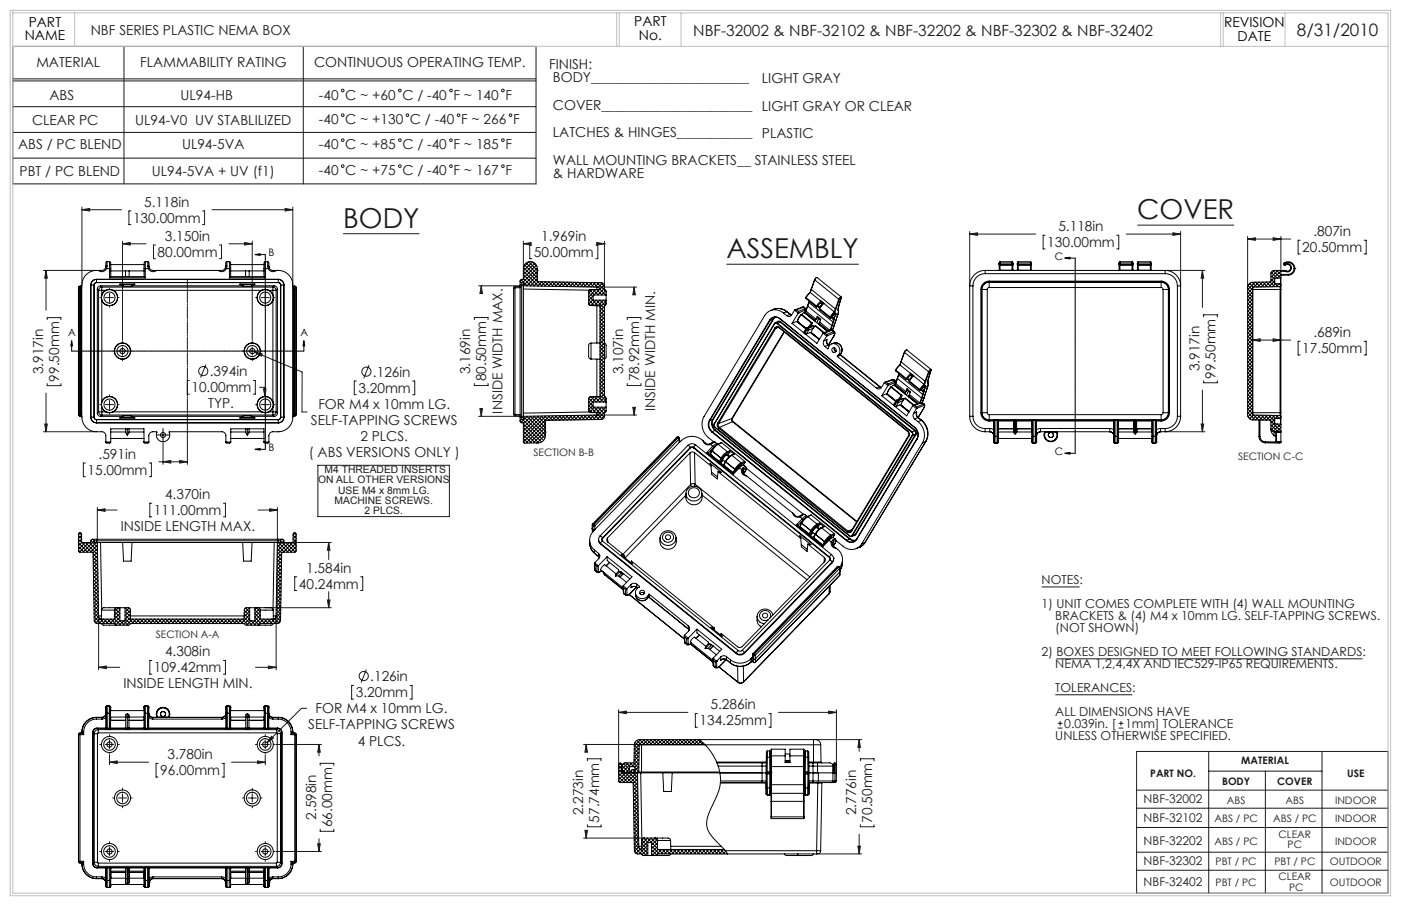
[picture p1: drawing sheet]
<svg xmlns="http://www.w3.org/2000/svg" width="1727mm" height="1118mm" viewBox="0 0 1727 1118" stroke-linecap="round" stroke-linejoin="round" font-family="sans-serif">
<defs><g id="words">
<g font-size="33.9" fill="#191924">
<text x="1402" y="270">COVER</text>
<text x="423" y="281">BODY</text>
<text x="896" y="319">ASSEMBLY</text>
</g>
<text font-size="21.2" fill="#191924" x="1599" y="44">8/31/2010</text>
<text font-size="19" fill="#191924" x="855" y="44">NBF-32002 &amp; NBF-32102 &amp; NBF-32202 &amp; NBF-32302 &amp; NBF-32402</text>
<g font-size="16.9">
<text x="35" y="33">PART</text>
<text x="782" y="32">PART</text>
<text x="1509" y="34">REVISION</text>
<text x="31" y="50">NAME</text>
<text x="788" y="49">No.</text>
<text x="1526" y="51">DATE</text>
</g>
<g font-size="16.9" fill="#191924">
<text x="112" y="43">NBF SERIES PLASTIC NEMA BOX</text>
<text x="45" y="83">MATERIAL</text>
<text x="173" y="83">FLAMMABILITY RATING</text>
<text x="387" y="83">CONTINUOUS OPERATING TEMP.</text>
<text x="677" y="85">FINISH:</text>
<text x="682" y="101">BODY_______________________</text>
<text x="939" y="102">LIGHT GRAY</text>
<text x="61" y="123">ABS</text>
<text x="223" y="123">UL94-HB</text>
<text x="393" y="123">-40 C ~ +60 C / -40 F ~ 140 F</text>
<text x="682" y="135">COVER______________________ LIGHT GRAY OR CLEAR</text>
<text x="39" y="154">CLEAR PC</text>
<text x="167" y="154">UL94-V0 UV STABLILIZED</text>
<text x="393" y="153">-40 C ~ +130 C / -40 F ~ 266 F</text>
<text x="682" y="169">LATCHES &amp; HINGES___________ PLASTIC</text>
<text x="22" y="184">ABS / PC BLEND</text>
<text x="224" y="184">UL94-5VA</text>
<text x="393" y="184">-40 C ~ +85 C / -40 F ~ 185 F</text>
<text x="682" y="203">WALL MOUNTING BRACKETS__ STAINLESS STEEL</text>
<text x="24" y="217">PBT / PC BLEND</text>
<text x="187" y="217">UL94-5VA + UV (f1)</text>
<text x="393" y="216">-40 C ~ +75 C / -40 F ~ 167 F</text>
<text x="682" y="220">&amp; HARDWARE</text>
<text x="178" y="255">5.118in</text>
<text x="164" y="275">130.00mm</text>
<text x="1305" y="285">5.118in</text>
<text x="1619" y="291">.807in</text>
<text x="203" y="297">3.150in</text>
<text x="667" y="297">1.969in</text>
<text x="1291" y="305">130.00mm</text>
<text x="1605" y="311">20.50mm</text>
<text x="194" y="317">80.00mm</text>
<text x="658" y="317">50.00mm</text>
<text x="1619" y="416">.689in</text>
<text x="1605" y="436">17.50mm</text>
<text x="53" y="462" transform="rotate(-90 53 462)">3.917in</text>
<text x="580" y="462" transform="rotate(-90 580 462)">3.169in</text>
<text x="768" y="462" transform="rotate(-90 768 462)">3.107in</text>
<text x="1479" y="458" transform="rotate(-90 1479 458)">3.917in</text>
<text x="259" y="464">.394in</text>
<text x="460" y="465">.126in</text>
<text x="1499" y="467" transform="rotate(-90 1499 467)">99.50mm</text>
<text x="73" y="471" transform="rotate(-90 73 471)">99.50mm</text>
<text x="599" y="471" transform="rotate(-90 599 471)">80.50mm</text>
<text x="788" y="471" transform="rotate(-90 788 471)">78.92mm</text>
<text x="236" y="484">10.00mm</text>
<text x="442" y="485">3.20mm</text>
<text x="257" y="504">TYP.</text>
<text x="392" y="505">FOR M4 x 10mm LG.</text>
<text x="808" y="507" transform="rotate(-90 808 507)">INSIDE WIDTH MIN.</text>
<text x="619" y="510" transform="rotate(-90 619 510)">INSIDE WIDTH MAX.</text>
<text x="383" y="524">SELF-TAPPING SCREWS</text>
<text x="444" y="544">2 PLCS.</text>
<text x="122" y="566">.591in</text>
<text x="381" y="564">( ABS VERSIONS ONLY )</text>
<text x="108" y="586">15.00mm</text>
<text x="203" y="616">4.370in</text>
<text x="190" y="635">111.00mm</text>
<text x="149" y="655">INSIDE LENGTH MAX.</text>
<text x="377" y="706">1.584in</text>
<text x="368" y="726">40.24mm</text>
<text x="203" y="810">4.308in</text>
<text x="190" y="829">109.42mm</text>
<text x="456" y="840">.126in</text>
<text x="152" y="849">INSIDE LENGTH MIN.</text>
<text x="439" y="860">3.20mm</text>
<text x="876" y="875">5.286in</text>
<text x="389" y="880">FOR M4 x 10mm LG.</text>
<text x="380" y="900">SELF-TAPPING SCREWS</text>
<text x="862" y="895">134.25mm</text>
<text x="441" y="920">4 PLCS.</text>
<text x="206" y="937">3.780in</text>
<text x="197" y="956">96.00mm</text>
<text x="719" y="1006" transform="rotate(-90 719 1006)">2.273in</text>
<text x="1056" y="1006" transform="rotate(-90 1056 1006)">2.776in</text>
<text x="390" y="1011" transform="rotate(-90 390 1011)">2.598in</text>
<text x="739" y="1015" transform="rotate(-90 739 1015)">57.74mm</text>
<text x="1075" y="1015" transform="rotate(-90 1075 1015)">70.50mm</text>
<text x="409" y="1020" transform="rotate(-90 409 1020)">66.00mm</text>
</g>
<g font-size="15.2" fill="#191924">
<text x="1284" y="721">NOTES:</text>
<text x="1284" y="750">1) UNIT COMES COMPLETE WITH (4) WALL MOUNTING</text>
<text x="1301" y="765">BRACKETS &amp; (4) M4 x 10mm LG. SELF-TAPPING SCREWS.</text>
<text x="1301" y="780">(NOT SHOWN)</text>
<text x="1284" y="809">2) BOXES DESIGNED TO MEET FOLLOWING STANDARDS:</text>
<text x="1301" y="824">NEMA 1,2,4,4X AND IEC529-IP65 REQUIREMENTS.</text>
<text x="1301" y="854">TOLERANCES:</text>
<text x="1301" y="883">ALL DIMENSIONS HAVE</text>
<text x="1312" y="898">0.039in. [</text>
<text x="1387" y="898">1mm] TOLERANCE</text>
<text x="1301" y="913">UNLESS OTHERWISE SPECIFIED.</text>
</g>
<g font-size="14.8" fill="#191924">
<text x="1410" y="991">NBF-32002</text>
<text x="1410" y="1014">NBF-32102</text>
<text x="1410" y="1042">NBF-32202</text>
<text x="1410" y="1067">NBF-32302</text>
<text x="1410" y="1093">NBF-32402</text>
</g>
<g font-size="12.7">
<text x="331" y="316">B</text>
<text x="1300" y="320">C</text>
<text x="84" y="415">A</text>
<text x="370" y="415">A</text>
<text x="331" y="556">B</text>
<text x="1300" y="561">C</text>
</g>
<g font-size="12.7" fill="#191924">
<text x="658" y="562">SECTION B-B</text>
<text x="1526" y="568">SECTION C-C</text>
<text x="400" y="583">M4 THREADED INSERTS</text>
<text x="392" y="596">ON ALL OTHER VERSIONS</text>
<text x="417" y="609">USE M4 x 8mm LG.</text>
<text x="413" y="622">MACHINE SCREWS.</text>
<text x="450" y="634">2 PLCS.</text>
<text x="192" y="787">SECTION A-A</text>
<text x="1530" y="942">MATERIAL</text>
<text x="1418" y="958">PART NO.</text>
<text x="1661" y="958">USE</text>
<text x="1507" y="968">BODY</text>
<text x="1575" y="968">COVER</text>
<text x="1512" y="991">ABS</text>
<text x="1585" y="991">ABS</text>
<text x="1646" y="991">INDOOR</text>
<text x="1497" y="1014">ABS / PC</text>
<text x="1570" y="1014">ABS / PC</text>
<text x="1646" y="1014">INDOOR</text>
<text x="1576" y="1034">CLEAR</text>
<text x="1497" y="1042">ABS / PC</text>
<text x="1646" y="1042">INDOOR</text>
<text x="1587" y="1046">PC</text>
<text x="1499" y="1067">PBT / PC</text>
<text x="1571" y="1067">PBT / PC</text>
<text x="1640" y="1067">OUTDOOR</text>
<text x="1576" y="1086">CLEAR</text>
<text x="1499" y="1093">PBT / PC</text>
<text x="1640" y="1093">OUTDOOR</text>
<text x="1589" y="1099">PC</text>
</g>
</g></defs>
<g fill="none" stroke="#191924" stroke-width="1.23">
<path d="M153 57v170M374 57v170M16 100h645M16 97h645M16 132h645M16 163h645M16 195h645M16 227v-170h645v170M16 227h645M101 259l10-2v3zM101 256v94M101 259h49"/>
<path d="M261 259h100M351 257l10 2-10 1zM361 256v94M161 260h-2v17h2M250 260h2v17h-2M1402 278h120M151 298v122M301 299l10 2-10 1zM311 298v122M423 288h94M645 298v32M736 299l9 2-9 1z"/>
<path d="M745 298v53M1195 289l10-2v3zM1195 286v65M1195 289h82M1289 290h-3v17h3M1377 290h2v17h-2M1388 289h67M1446 287l9 2-9 1zM1455 286v65M1538 295l10-2v3zM1538 292v61M1538 295h53"/>
<path d="M1570 293l9 2-9 1zM1579 292v40M1603 296h-3v17h3M1682 296h2v17h-2M151 301l10-2v3zM151 301h29M192 302h-3v17h3M271 302h2v17h-2M282 301h29M645 301l10-2v3zM645 301h.1M656 302h-3v17h3"/>
<path d="M734 302h3v17h-3M745 301h.1M54 334h64M57 334v49M57 334l1 9h-3zM896 326h163M1438 334h48M1482 334l2 9h-3zM1482 334v45M590 353h54M593 353h.1M593 353l2 9h-3z"/>
<path d="M737 354h48M782 354v2M782 354l1 10h-3zM130 367h10M135 362v10M322 367h10M327 362v10M58 394v-2h17v2M585 394v-2h17v2M773 394v-2h17v2M1484 391v-3h17v3M1544 420l10-2v3z"/>
<path d="M1544 420h47M1570 418l9 2-9 1zM146 433h10M151 428v10M306 433h10M311 428v10M314 434l9 3-1 2zM314 434l58 25v49h7M1603 421h-3v17h3M1682 421h2v17h-2M254 450l-7 16M455 450l-7 17"/>
<path d="M58 473v3h17v-3M233 469h-2v17h2M312 469h3v17h-3M320 478h6l1 11M325 480h3l-1 9zM439 470h-2v17h2M509 470h2v17h-2M585 473v3h17v-3M773 473v3h17v-3M1484 470v2h17v-2M57 485v48M130 499h10"/>
<path d="M135 494v10M322 499h10M327 494v10M1482 481v52M590 514h54M592 504h3l-2 10zM593 514h.1M737 512h48M780 502h3l-1 10zM782 511v1M54 533h64M55 523h3l-1 10z"/>
<path d="M196 537h10M201 531v11M231 522v51M1438 533h48M1481 523h3l-2 10zM201 546v27M105 571h-2v17h2M184 571h3v17h-3M196 570h35M201 570l10-2v3zM221 568l10 2-10 1zM392 574h162v63h-162z"/>
<path d="M120 629l10-1v3zM120 626v42M120 629h24M187 621h-2v17h2M275 621h3v17h-3M318 629h24M332 628l10 1-10 2zM342 626v42M347 669h61M405 669l2 10h-3zM405 669v21M366 712h-3v16h3"/>
<path d="M445 712h2v16h-2M405 730v20M1284 724h47M328 750h80M404 740h3l-2 10zM122 761v65M340 761v65M187 815h-2v17h2M275 815h3v17h-3M1302 813h378M122 823l9-1v3zM122 823h26"/>
<path d="M315 823h25M331 822l9 1-9 2zM452 826l-7 16M436 846h-3v16h3M505 846h3v16h-3M1301 857h95M378 874h-6l-43 42M763 879l9-2v3zM763 876v76M763 879h85M960 879h71M1022 877l9 2-9 1z"/>
<path d="M1031 876v76M860 880h-3v17h3M948 880h2v17h-2M1304 898h6M1304 892h6M1307 889v6M1379 898h6M1379 892h6M1382 889v6M130 918h10M135 913v10M322 918h10"/>
<path d="M327 913v10M335 908l2 2-8 6zM340 918h56M393 918v14M393 918l2 10h-3zM719 918h68M723 918l1 10h-3zM723 918v9M1007 912h55M1059 912v15M1059 912l2 10h-3zM135 932v11"/>
<path d="M317 939l10 1-10 2zM327 932v11M724 939v-3h17v3M1061 939v-3h17v3M1401 927h310v175h-310zM1490 927v175M1630 927v175M135 940l9-1v3zM135 940h48M195 942h-3v17h3M274 942h2v17h-2M285 940h42"/>
<path d="M395 944v-2h17v2M1490 951h140M1560 951v151M151 979v10M311 979v10M1401 975h310M146 984h10M306 984h10M1401 997h310M724 1017v3h17v-3M1061 1017v3h17v-3M393 1035v15"/>
<path d="M395 1023v2h17v-2M719 1034h74M721 1024h3l-1 10zM723 1029v5M1059 1029v24M1401 1021h310M130 1050h10M135 1045v10M322 1050h10M327 1045v10M340 1050h56M392 1041h3l-2 9z"/>
<path d="M1009 1053h53M1058 1044h3l-2 9zM1401 1051h310M1401 1074h310"/>
<circle cx="422" cy="112" r="1.6"/>
<circle cx="493" cy="112" r="1.6"/>
<circle cx="556" cy="112" r="1.6"/>
<circle cx="620" cy="112" r="1.6"/>
<circle cx="422" cy="142" r="1.6"/>
<circle cx="502" cy="142" r="1.6"/>
<circle cx="565" cy="142" r="1.6"/>
<circle cx="629" cy="142" r="1.6"/>
<circle cx="422" cy="173" r="1.6"/>
<circle cx="493" cy="173" r="1.6"/>
<circle cx="556" cy="173" r="1.6"/>
<circle cx="620" cy="173" r="1.6"/>
<circle cx="422" cy="205" r="1.6"/>
<circle cx="493" cy="205" r="1.6"/>
<circle cx="556" cy="205" r="1.6"/>
<circle cx="620" cy="205" r="1.6"/>
<circle cx="251" cy="458" r="6"/>
<circle cx="452" cy="458" r="6"/>
<circle cx="448" cy="834" r="6"/>
</g>
<path d="M314 314l7-1v2zM314 314h13M1313 318l6-1v2zM1313 318h12M88 420l1 7h-2zM88 420v13M375 420l1 7h-2zM375 420v13M314 554l7-1v2zM314 554h13M1313 559l6-1v2zM1313 559h12" fill="none" stroke="#000" stroke-width="1.23"/>
<path d="M88 433h287M327 554v-240M1325 559v-241" fill="none" stroke="#000" stroke-width="1.23" stroke-dasharray="1.3 .6"/>
<g fill="none" stroke="#191924" stroke-width="1.23" stroke-dasharray="15.2 1.3 1.3 1.3">
<path d="M135 357v-2M327 357v-2M125 367h-2M135 377v2M145 367h2M317 367h-2M327 377v2M337 367h2M141 433h-2M151 423v-2M161 433h2M301 433h-2"/>
<path d="M311 423v-2M321 433h2M151 443v2M311 443v2M125 499h-2M135 489v-2M145 499h2M317 499h-2M327 489v-2M337 499h2M135 509v2M327 509v2"/>
<path d="M196 537h-3M201 531v-3M206 537h3M201 542v3M125 918h-2M135 908v-2M145 918h2M317 918h-2M327 908v-2M337 918h2M135 929v2M327 929v2"/>
<path d="M151 974v-2M311 974v-2M141 984h-2M151 995v2M161 984h2M301 984h-2M311 995v2M321 984h2M125 1050h-2M135 1040v-2M145 1050h2M317 1050h-2"/>
<path d="M327 1040v-2M337 1050h2M135 1061v2M327 1061v2"/>
</g>
<path d="M231 345v176" fill="none" stroke="#191924" stroke-width="1.23" stroke-dasharray="15.2 1.3 1.3 1.3" stroke-dashoffset="5.5"/>
<path d="M13 13h1701v1092h-1701zM16 13v1089h1695v-1086h-1695M92 16v41M760 16v41M763 16v41M840 16v41M1505 16v41M1508 16v41M1584 16v41M16 57h1695" fill="none" stroke="#c0c0c0" stroke-width="1.23"/>
<g fill="#000">
<path d="M88 420l1 7h-2zM375 420l1 7h-2z"/>
<path d="M314 554l7-1v2zM314 314l7-1v2z"/>
<path d="M1313 559l6-1v2zM1313 318l6-1v2z"/>
</g>
<g fill="#191924">
<path d="M314 434l9 3-1 2z"/>
<path d="M736 299l9 2-9 1zM645 301l10-2v3z"/>
<path d="M101 259l10-2v3zM351 257l10 2-10 1zM151 301l10-2v3zM301 299l10 2-10 1zM325 480l2 9 1-9zM1195 289l10-2v3zM1446 287l9 2-9 1zM763 879l9-2v3zM1022 877l9 2-9 1zM120 629l10-1v3zM332 628l10 1-10 2zM122 823l9-1v3zM331 822l9 1-9 2zM405 669l2 10h-3zM404 740h3l-2 10zM1538 295l10-2v3zM1570 293l9 2-9 1zM1544 420l10-2v3zM1570 418l9 2-9 1zM135 940l9-1v3zM317 939l10 1-10 2zM335 908l-6 8 8-6z"/>
<path d="M221 568l10 2-10 1zM201 570l10-2v3z"/>
<path d="M57 334l1 9h-3zM55 523h3l-1 10zM1482 334l2 9h-3zM1481 523h3l-2 10zM1059 912l2 10h-3zM1058 1044h3l-2 9zM723 918l1 10h-3zM721 1024h3l-1 10zM593 353l2 9h-3zM592 504h3l-2 10zM782 354l1 10h-3zM780 502h3l-1 10zM393 918l2 10h-3zM392 1041h3l-2 9z"/>
</g>
<g fill="none" stroke="#000" stroke-width="1.23">
<path d="M121 334l-8 1-6 3-5 7-1 8h-3M130 331l-3 2-6 1M130 331h1M130 329v2M131 331l-1 3-3 1h-3l-3-1M131 331h4M132 328l-1 3M132 328l-2 1M132 323l-1 1-1 5M132 323v5M132 323h3M135 323l1 1 1 7"/>
<path d="M135 323v8M135 331h2M135 331v12M137 326h41M137 331v10M137 334h41M155 334v7M159 334v7M178 331h1M178 331v10M179 331v12M179 331h4"/>
<path d="M179 323l-1 1v7M179 323v8M179 323h3M182 323l2 1v5M182 323v5M182 328l1 3M182 328l2 1M183 331l2 3 2 1h3l3-1M184 329v2M184 331l3 2 6 1M184 331h-1M193 334h76"/>
<path d="M278 331l-3 2-6 1M278 331h1M278 329v2M279 331l-2 3-2 1h-4l-2-1M279 331h4M280 328l-1 3M280 328l-2 1M280 323l-2 1v5M280 323v5M280 323h3M283 323l1 1v7M283 323v8"/>
<path d="M283 331h1M283 331v12M284 326h41M284 331v10M284 334h41M303 334v7M307 334v7M325 331h2M325 331v10M327 331v12M327 331h4M327 323l-1 1-1 7"/>
<path d="M327 323v8M327 323h3M330 323l1 1 1 5M330 323v5M330 328l1 3M330 328l2 1M331 331l1 3 3 1h3l3-1M332 329v2M332 331l3 2 6 1M332 331h-1M341 334l8 1 6 3 5 8 1 7h3M647 327l15 16"/>
<path d="M649 324l13 14M652 323l10 11M652 323l-7 7 17 17M654 323l-5 1-3 4-1 3v14h-3l-1 1 1 2 1 1M654 323h.1M654 323a9 9 0 0 1 8 8l1 16 79 2 3 2v6M656 323l-11 11 19 19M657 323l5 6M659 325l-14 14 14 14M661 327l-16 16 10 10M662 331l-18 18M662 335l-16 18"/>
<path d="M662 340l-13 13M662 334h.1M1215 338l-6 1-5 3-3 4-2 7M1215 334v4M1215 334l-7 1-7 4-4 6-2 8M1215 334h221M1215 338h221M1232 325v1M1232 326l1 1M1232 326v8M1233 334h.1M1233 325v2"/>
<path d="M1233 327h.1M1233 325h-1M1233 327h15M1233 325h15M1233 323l-1 2M1233 323v2M1233 323h15M1233 327v7M1248 327v7M1248 323l1 2M1248 323v2M1248 325v2"/>
<path d="M1248 327h.1M1248 325h1M1248 334h.1M1249 327v7M1249 326v1M1249 325v1M1249 326l-1 1M1254 325v1M1254 326l1 1M1254 326v8M1255 334h.1M1255 325v2"/>
<path d="M1255 327h.1M1255 325h-1M1255 327h16M1255 325h16M1255 323l-1 2M1255 323v2M1255 323h15M1255 327v7M1270 327v7M1270 323l2 2M1270 323l1 2M1271 334h.1"/>
<path d="M1271 327h.1M1271 325v2M1271 325h1M1271 327v7M1271 326v1M1272 325v1M1272 326l-1 1M1379 325v1M1379 326l1 1M1380 326v8M1380 334h.1M1380 327h.1"/>
<path d="M1380 327h16M1380 325v2M1380 325h-1M1380 325h16M1381 323l-2 2M1381 323l-1 2M1381 323h15M1381 327v7M1396 327v7M1396 323h1v2M1396 323v2M1396 325v2"/>
<path d="M1396 325h1M1396 334h.1M1396 327h.1M1397 327v7M1397 326v1M1397 325v1M1397 326l-1 1M1402 325v1M1402 326l1 1M1402 326v8M1403 334h.1M1403 325v2"/>
<path d="M1403 327h.1M1403 325h-1M1403 327h15M1403 325h15M1403 323l-1 2M1403 323v2M1403 323h15M1403 327v7M1418 327v7M1418 323h1v2M1418 323v2M1418 325v2"/>
<path d="M1418 325h1M1418 334h.1M1418 327h.1M1419 327v7M1419 326v1M1419 325v1M1419 326l-1 1M1436 338l6 1 5 3 3 5 2 6M1436 334v4M1436 334l7 1 7 4 4 6 1 8M1567 338v9M1567 340l4 4"/>
<path d="M1567 336l7 7M1570 334l9 9M1571 334l-3 1-1 3M1571 334h8M1571 334l-4 4M1574 334l5 5M1575 334l-8 8M1578 334h1l-12 13M1579 334v9M1579 339l-4 4M1583 334v1M1583 334h2"/>
<path d="M1583 334h-4M1583 335h2M1583 335h-4M1583 327h1M1583 325h1M1583 325v2M1583 325l4-2 4 1 4 2 1 5M1584 326h.1M1584 326l-1 1M1584 325v1M1584 325l3-1h4l3 3 1 4M1584 326v1"/>
<path d="M1585 326h4l2 1 1 3v2l-2 2-3 1h-2M1585 326v1M1585 326h-1M1585 327h-1M1585 327h4l2 3-2 4h-4M1585 327h.1M1585 334v1M1588 338v1M1588 338l-9 1M1588 339l-9 1M1595 331h.1M1595 331l-2 5-5 2"/>
<path d="M1595 331h1M1596 331v3l-2 3-6 2M1596 331h.1M97 355v156M97 355h.1M97 355h2M98 353l-1 2M98 353h1M99 353l-2 2M99 353v2M99 355v156M99 355h.1"/>
<path d="M99 355h2M99 353l2 2M99 353h.1M101 355v156M101 355h.1M112 352v163M112 352h.1M112 352h4M116 352v163M116 352h.1M119 345l-5 1-2 6M119 345v4"/>
<path d="M119 349l-2 1-1 2M119 345h224M119 349h224M119 345h.1M119 349h.1M120 357l2 1M120 357v153M122 358h4M122 358v150M124 353l-3 1-1 3M124 353l2 1M124 353h27"/>
<path d="M126 354l-3 1-1 3M126 354v4M126 354h210M126 358v6M126 358h5M131 358l4-1 4 1M131 358l-4 2-1 4M135 343h44M137 341l-2 2M137 341h41M139 358l4 3 2 5-1 5-3 4-5 2h-4l-4-3-2-4M139 358h184"/>
<path d="M148 351l3 2M148 351l4 2M148 351h18M151 353h1M152 353h10M163 353h-1M163 353h136M166 351l-4 2M166 351l-3 2M178 341l1 2M283 343h44M284 341l-1 2"/>
<path d="M284 341h41M296 351l3 2M296 351l4 2M296 351h18M299 353h1M300 353h10M311 353h-1M311 353h27M314 351l-4 2M314 351l-3 2M323 358l-4 3-2 5 1 5 3 4 4 2h5l4-2 2-5M323 358l3-1 5 1"/>
<path d="M325 341l2 2M331 358l4 2 1 4M331 358h5M336 354l3 1 1 3M336 354v4M336 358h4M336 358v6M338 353l3 1 1 3M338 353l-2 1M340 358v150M342 357l-2 1M342 357v153"/>
<path d="M343 345l5 1 2 6M343 349l2 1 1 2M343 345v4M343 345l5 2 2 5M343 345h.1M343 349h.1M346 352v163M346 352h.1M346 352h4M350 352v163M350 352h.1M361 355h.1"/>
<path d="M361 355v156M361 355h2M363 353l-2 2M363 353h.1M363 353v2M363 355h.1M363 355v156M363 355h2M363 353l2 2M364 353l1 2M364 353h-1M365 355v156"/>
<path d="M365 355h.1M633 355h2M633 355v156M635 353v2M635 353l-2 2M635 355v156M641 347v5M641 352h2M641 352v163M641 353h-6M641 355h-6M642 345l8 8"/>
<path d="M643 349v3M643 352h2M643 349h2v4M643 352v163M644 345l-3 2M645 353v4M645 353l91 1M645 357v153M645 357l82 1M662 344l-8 9M663 347l5 6M664 347l-6 6"/>
<path d="M667 347l6 6M668 347l-5 6M672 348l6 5M672 348l-5 5M676 353l5-5 6 5M677 348l5 5M677 348l-6 5M680 353l6-5 5 5M685 353l5-5 6 5M694 348l-5 5M695 348l5 6M699 348l-6 5"/>
<path d="M699 348l6 6M703 348l-5 6M704 348l6 6M708 348l-6 6M708 348l6 6M712 348l-5 6M713 348l6 6M716 348l-5 6M718 348l5 6M721 348l-5 6M722 348l6 6M725 348l-5 6"/>
<path d="M727 349l5 5M727 358l6 6M729 357l-3 1v2M729 357l-2 1-1 2M729 357h.1M730 349l-6 5M730 357l-4 5M731 357l7 7M731 349l6 5 6-5M734 349l-5 5M735 357l-9 9M735 357l7 7"/>
<path d="M736 354l2 1 2 2M736 354v3M736 349l11 11M739 349l-6 5M739 357l-7 7M739 357l8 7M740 357h-11M740 349l5 4M745 351l-6 6M745 356l-8 8M745 357l2 3M747 358l-6 6"/>
<path d="M1000 357h.1M1000 357l-1 4M1000 357l30 24M1004 345h.1M1004 345l-4 12M1004 345l30 24M1007 342l-1 1-2 2M1007 342l-3 3M1007 342l30 24M1195 353h4M1195 353v161M1199 353v161"/>
<path d="M1209 357h1M1209 357v152M1210 357h1M1210 357v152M1211 357h6M1211 357v152M1217 357v152M1219 348v7M1219 355l-1 1-1 1M1219 348l-3 1-3 2-2 6M1219 348l-3 1-3 2-2 3-1 3M1219 347v1"/>
<path d="M1219 347l-3 1-4 2-2 3-1 4M1219 348h213M1219 355h213M1219 348h.1M1219 347h213M1432 348l3 1 3 2 2 6M1432 355l1 1 1 1M1432 348v7M1432 348l3 1 3 2 2 2 1 4M1432 347v1M1432 347l3 1 4 2 2 3 1 4M1432 348h.1"/>
<path d="M1434 357h6M1434 357v152M1440 357v152M1440 357h1M1441 357h1M1441 357v152M1442 357v152M1452 353h3M1452 353v161M1455 353v161M1538 356l6 6M1539 352l5 6"/>
<path d="M1541 350l4 4M1542 349l-4 3M1544 348l6 6M1544 357h1M1544 356l-6 6M1545 354v158M1545 354v3M1545 357h33M1545 357v152M1547 348l-9 9M1548 348l6 6M1552 348l-6 6"/>
<path d="M1552 348l6 6M1556 348l-6 6M1557 348l6 6M1561 348l-6 6M1561 348l6 6M1566 348l-7 6M1566 348l6 6M1566 348h-23l-3 2-2 4v158l2 4 3 2h23M1567 347l-1 1M1567 344l4 5M1571 347l-7 7M1572 343v7"/>
<path d="M1572 350h7M1572 350l4 4M1572 350l-3 4M1578 354l1-2-2-2-4 4M1578 354v3M1578 357h1M1578 354h-33M1578 357v152M1579 350v1M1579 343v7M1579 343h-7M1579 353l-1 1"/>
<path d="M1579 343h.1M1579 353v4M1579 343v8M1579 351v2M1579 357v152M126 364v6M126 370v126M336 364v6M336 370v126M726 365l11 12 7-7 3 3M726 370l7 7M726 361l5 5"/>
<path d="M726 374v2l3 1M726 374l1 2 2 1M726 360v14M726 374l2 3M728 377l7-7 10 10M729 377h11M729 377h.1M731 365l-5 6M731 370l-5 5M736 377v46M739 370l-6 7M740 370l6 7"/>
<path d="M740 379l5 6M740 377v112M745 378l-5 5M745 377v112M747 363l-1 1M747 371l-7 8M747 374l-2 3M747 364v6M747 360v4M747 370v4M747 364h-16v6h16M989 379h3"/>
<path d="M989 379h1M989 379l-9 3M990 379h2M990 379l-8 3M990 379l2 2M992 379l2 2M993 368l13 11M993 367v1M993 367h1M994 367l-1 1M994 367l13 11M996 377l-3 6"/>
<path d="M996 377v1M996 378l-2 6M996 378l29 24M997 373h.1M997 373l-1 4M997 373l30 24M997 373l-1 5M998 371l-1 2M998 372l-1 1M999 361l-6 6M999 361l-5 6M999 361l13 10"/>
<path d="M1007 378v1M1008 378l2 2M1008 377l2 2M1010 379v1M1011 379l-1 1M1011 379h.1M1012 374l1 1M1012 371l-5 7M1012 371l4 3M1012 373l1 1M1012 378h.1M1012 378h1"/>
<path d="M1013 375l-3 4M1013 374a1.1 1.1 0 0 0 0-1 1.1 1.1 0 0 0-2 1l-4 4M1013 374v1M1014 373l-2 5M1016 374l-6 7M1016 374l13 11M1034 378l-1 5M1034 369h1M1034 369l-4 12M1035 369l-4 12M1037 366v1M1037 366l-3 3"/>
<path d="M1037 367l-2 2M1037 367l-3 11M1538 379l6 6M1538 374l6 6M1538 370l6 6M1538 365l6 6M1538 361l6 6M1544 360l-6 6M1544 365l-6 6M1544 369l-6 6M1544 374l-6 6M1544 378l-6 6"/>
<path d="M740 397l5 6M740 393l5 5M740 388l5 6M740 384l5 5M745 382l-5 6M745 387l-5 5M745 391l-5 6M745 396l-5 5M949 395h1M949 395l-74 123M950 395l-75 124M953 394h1"/>
<path d="M953 394l-3 1M953 394l-74 123M954 394l-75 124M954 382a17 17 0 0 1 16 2M954 382h.1M954 382a16 16 0 0 1 16 2M954 382l-4 1M955 399v1M955 399l-75 124M955 400l-74 123M955 391l-2 3M956 398l-1 1"/>
<path d="M956 398h.1M956 398l2 1M956 391l-2 3M958 399h-2l-1 1M958 399l166 134M958 399h.1M962 393a8 8 0 0 0-12 2M962 393a8 8 0 0 0-13 2M962 393l166 134M962 397h-2l-4 1M962 397l166 134M962 397l-4 2"/>
<path d="M962 397h.1M962 397l-2-1-2 1M966 386a15 15 0 0 0-23 3l-75 125a21 21 0 0 0 5 26l7 5M966 386l4 3M970 384h.1M970 384l-4 2M970 384l4 4M970 384l5 4M974 388l-4 1M975 388h-1M975 388l1 1-2-1M976 399l15 12"/>
<path d="M976 399l6-3 11 10M980 383l-4 6a4 4 0 0 1-6 0M980 383l4 3M980 383h.1M982 382l-2 1M982 382l2 2M984 397h.1M984 397l10 8M984 386h.1M984 386l-8 13M984 384v2M985 398v1"/>
<path d="M987 388l-3 6v3M987 388h1M988 388l-4 5v4M988 388l12 11M988 388l3-2 29 23M988 388h-1M988 388h.1M988 388l13 10M992 386h.1M992 381l1 2M992 381l-8 3M992 386h1"/>
<path d="M993 385l-1 1M993 385h.1M993 385l12 10M993 383l-9 3M993 383l1 1M993 383v2M994 381h.1M994 381h-2M994 384l12 10M994 384l-1 1M994 382l-1 1M1000 399l-3 5"/>
<path d="M1001 398l-1 1M1001 398l-1 5M1005 395v2M1006 394l-1 1M1008 390l4 4-1 3M1008 390l-2 4M1008 390v2l3 3M1009 393l-2 5M1009 400h1M1010 399l12 9M1010 399l-1 1M1010 381v1l13 10"/>
<path d="M1010 381l13 10M1011 397l12 11M1011 397l-1 2M1023 392h1M1023 391h1M1023 391v1M1024 392h.1M1024 391v1M1025 391l-1 1M1025 391h.1M1025 391l2 2M1027 393l-2-1 2 1"/>
<path d="M1027 393h.1M1027 397h1M1027 397l-2 5M1027 393h1M1028 393h-1M1028 397l-2 5M1028 393h.1M1028 393l-1 4M1028 393h1M1029 385h.1M1029 385l-6 6M1029 387l1 1"/>
<path d="M1029 393l-1 4M1029 393h-1M1029 385l-5 6M1030 381h1M1030 381l-1 4M1030 388l-3 5M1030 388h1M1030 388v-1a5 5 0 0 0-5 4M1030 388h.1M1031 381l-2 4M1031 388l-3 5M1031 388a1.2 1.2 0 0 0-1-2 1.2 1.2 0 0 0-1 1l-4 4"/>
<path d="M1031 388h.1M1033 388l-5 14M1033 388h.1M1033 388l-5 13M1033 383v5M1033 383h.1M1538 397l6 6M1538 392l6 6M1538 388l6 6M1538 383l6 6M1544 383l-6 6M1544 387l-6 6"/>
<path d="M1544 392l-6 6M1544 396l-6 6M740 420l5 5M740 415l5 6M740 411l5 5M740 406l5 6M740 402l5 5M745 400l-5 6M745 405l-5 5M745 409l-5 6M745 414l-5 5M745 418l-5 6"/>
<path d="M955 405h1M955 405l-70 117M956 405l-70 117M958 404l-2 1M958 404h.1M958 404h3M960 404l-4 1M961 404l158 128M961 404a4 4 0 0 0-6 1M961 404h.1M967 409l-65 107M967 410l-64 106"/>
<path d="M992 411l2 1M994 405l-3 5v1M994 405v1M994 412l5-2 11 9M994 406l-3 5M994 406l1 1M995 404l-1 1M995 404l1 1M995 407h2M995 407l-3 4M996 405l-2 1M996 405h.1"/>
<path d="M996 405l-1 2M996 405l1 2M997 407l-3 5M1000 403h.1M1001 411l9 8M1001 411h.1M1001 412h.1M1002 402l-7 2M1002 402l-6 3M1002 402h1M1003 405l-6 2M1003 402v2"/>
<path d="M1003 402l-7 3M1005 402l-4 5v4M1005 402l11 8M1005 402l10 9 9-4M1015 411h.1M1015 411l-8 13-15-13M1015 411l4 4M1017 411h-2M1017 411l2 2M1019 415l-3 6M1019 415h.1M1019 413v2"/>
<path d="M1019 419v4l3 3M1019 419a6 6 0 0 0 2 7M1019 419l-3 2M1023 408h.1M1024 407h3M1024 407h1M1025 402h1M1025 402l-2 6M1025 407h2M1025 407l-8 4M1025 407l3 2M1026 402l-2 5"/>
<path d="M1027 407l2 2M1028 409v2M1028 409l-9 4M1028 415l-7 11M1028 411a1.3 1.3 0 0 1 1 1 1.3 1.3 0 0 1-1 2v1M1028 411l-9 4M1028 415h.1M1028 401l-2 6 2-5M1028 401v1M1029 409a4 4 0 0 1-1 6M1029 409h-1M1538 419l6 6"/>
<path d="M1538 415l6 5M1538 410l6 6M1538 406l6 6M1538 401l6 6M1544 419l-6 6M1544 401l-6 6M1544 405l-6 6M1544 410l-6 6M1544 414l-6 6M729 423l-2 1-1 2v15l1 1 2 1M729 423v20M740 438l5 5"/>
<path d="M740 433l5 6M740 429l5 5M740 424l5 6M740 423h-11M745 423l-5 5M745 427l-5 6M745 432l-5 5M745 436l-5 6M745 423l2 3v14l-2 3M1016 421a5 5 0 0 0 1 6M1017 427l3 3M1021 426h1"/>
<path d="M1021 426l1 1M1021 426l-4 1M1021 430h-1M1021 430a7 7 0 0 1 9-6 7 7 0 0 1 5 9v3l-3 3M1022 426h.1M1028 431l3 2M1029 429a4 4 0 0 0 2 5l-2-2M1029 423l-4 1M1029 423a8 8 0 0 1 8 5 8 8 0 0 1-2 10M1032 439v1M1032 440l49 39M1035 438v1"/>
<path d="M1035 438l-3 1M1035 438h.1M1035 439l-3 1M1035 438l50 39M1036 437l49 40M1115 434v1M1115 434l-4 12M1115 435l30 24M1115 435l-4 11M1118 432h-1l-2 2M1118 432l-3 3M1118 432l30 24"/>
<path d="M1538 437l6 6M1538 433l6 6M1538 428l6 6M1538 424l6 6M1544 423l-6 6M1544 428l-6 6M1544 432l-6 6M1544 437l-6 6M729 443h11M736 443v46M740 456l5 5M740 451l5 6"/>
<path d="M740 447l5 5M740 442l5 6M745 441l-5 5M745 445l-5 6M745 450l-5 5M745 454l-5 6M745 459l-5 5M1104 457l13 11M1104 456v1M1104 456h.1M1104 456l13 11M1109 450l-5 6"/>
<path d="M1109 450h1M1110 450l-6 6M1110 450l13 11M1111 446h.1M1111 446l-2 4M1111 446l30 24M1111 446l-1 4M1145 459h.1M1145 459l-4 11M1148 456v1M1148 456l-3 3M1148 457l-3 2"/>
<path d="M1148 457l-4 11M1538 459l6 6M1538 455l6 6M1538 450l6 6M1538 446l6 6M1538 441l6 6M1544 441l-6 6M1544 446l-6 6M1544 450l-6 6M1544 455l-6 6M1544 459l-6 6M740 478l5 6"/>
<path d="M740 474l5 5M740 469l5 6M740 465l5 5M740 460l5 6M745 463l-5 6M745 468l-5 5M745 472l-5 6M745 477l-5 5M1085 477l1 1M1085 477h.1M1085 477l-4 2M1085 477l2 1"/>
<path d="M1087 478a4 4 0 0 1-6 1M1090 472h.1M1090 472l5 4M1090 472l-3 6M1092 472h-2M1092 472l3 2M1095 476l-8 12M1095 476h.1M1095 474v2M1098 478l-4 5v3M1098 478h.1M1098 478l-3 5-1 3"/>
<path d="M1098 478l13 10M1099 477l3-2 29 23M1099 477l-1 1M1099 477l13 11M1100 468h2M1100 468h1M1100 468l-9 4M1101 468h1M1101 468l-9 4M1101 468l2 2M1102 468l2 2M1103 475l13 11"/>
<path d="M1103 476h.1M1103 470v2M1103 470l-8 4M1103 474v1M1103 474h.1M1103 474l13 11M1103 472l-8 4M1104 473h.1M1104 473l-1 1M1104 470l1 1M1104 470h-1M1104 473l13 10"/>
<path d="M1104 472h-1M1106 467l-2 6M1106 467h.1M1106 467l30 24M1108 462v1M1108 462l-2 5M1108 463l29 24M1108 463l-2 4M1108 461v1M1108 461v2M1117 467v1M1117 468h.1"/>
<path d="M1118 480l5 3-2 4M1118 480l-1 3M1118 480l1 2 3 2M1119 467l2 2M1119 467l2 1M1121 468v1M1121 470v1l13 10M1121 470l13 10M1122 469h.1M1122 469h-1M1122 463l2 1M1123 461l-6 6"/>
<path d="M1123 461l3 3M1123 463l1 1M1123 467v1M1123 467h.1M1124 464l-3 4M1124 464a1.1 1.1 0 0 0-1-2 1 1 0 0 0-1 1l-5 5M1124 464h.1M1125 462l-2 5M1126 464l-5 6M1126 464l13 10M1139 474l1 1M1139 474l-5 6"/>
<path d="M1139 477l2 1M1140 476l1 1M1140 475l-5 6M1141 470h.1M1141 470l-2 4M1141 478l-3 4M1141 478h.1M1141 477v-1l-2 1-3 4M1141 477h.1M1141 477v1M1141 470l-1 5M1141 477a1.2 1.2 0 0 0 0-2 1.4 1.4 0 0 0-2 2l-3 4"/>
<path d="M1144 477h.1M1144 477l-5 14M1144 473l-1 5M1144 472v5M1144 472v1M1144 468v4M1144 468v5M1538 477l6 6M1538 473l6 6M1538 468l6 6M1538 464l6 6M1544 464l-6 6"/>
<path d="M1544 468l-6 6M1544 473l-6 6M1544 477l-6 6M126 496l2-4 4-3h5l4 2 3 4 1 5-2 5-4 3M126 496v6M336 496v6M336 496l-2-4-4-3h-5l-4 2-3 4-1 5 2 5 4 3M726 496l5 5M726 492v14M726 491l5 6M729 489l-2 1-1 2M729 489h.1"/>
<path d="M731 500l-5 5M733 489l6 7M733 489l-7 7M740 487l7 8M740 483l5 5M740 489h-11M745 486l-10 10-7-7-2 3M745 481l-5 6M745 489l2 3M746 490l-6 6M747 493l-3 3-7-7-11 12M747 496v6"/>
<path d="M747 492v4M747 496h-16v6h16M1087 488l15 12M1087 488l6-2 11 9M1094 486h.1M1094 486l10 9-8-7M1104 494l-2 5v1M1104 494l1 2M1105 496l-3 4M1105 496h1M1105 494h-1M1105 494h2"/>
<path d="M1106 496l2 1M1106 496l-3 5M1107 494l-2 2M1107 494h.1M1107 494l-1 2M1107 494l1 3M1108 497l-3 4M1111 488l-3 5M1112 488h-1M1112 488l-2 4M1113 492l-8 2M1113 492l-6 2"/>
<path d="M1113 492h.1M1113 494l-5 3M1113 492l1 1M1115 491l-3 6-1 3M1115 491h1l11 9M1115 491l11 9 9-3M1116 486h.1M1116 485v1M1117 483l-1 2M1120 482l-3 5M1120 489v1M1120 488v1l11 9"/>
<path d="M1120 488l12 10M1121 487l13 10M1121 487l-1 1M1128 500h-3M1128 500l2 2M1134 481h.1M1134 497h.1M1134 480l1 1M1134 480v1M1135 481h.1M1135 481h-1M1135 497h2"/>
<path d="M1135 497h1M1135 481l2 2M1136 481h-2M1136 481h-1M1136 481h.1M1136 480l2 2M1136 491h1M1136 491l-2 6M1136 497h1M1136 497l-8 3M1136 497l2 2M1137 491l-2 6"/>
<path d="M1137 497l2 2M1137 483h.1M1137 487h1M1137 487l-1 4M1138 482h.1M1138 482l-1 1M1138 483h-1M1138 499l1 1M1138 499l-8 3M1138 487l-1 4M1138 482v1M1139 482l-2 1"/>
<path d="M1139 482l-1 1M1139 482h.1M1139 482l-2 5M1139 482h1M1139 491l-2 6zM1139 499a4 4 0 0 1 0 5M1139 499h-1M1140 482l-2 5M1140 482h-1M1538 500l6 6M1538 495l6 6M1538 491l6 6"/>
<path d="M1538 486l6 6M1538 482l6 6M1544 482l-6 6M1544 486l-6 6M1544 491l-6 6M1544 495l-6 6M1544 500l-6 6M97 511l1 2M97 511h2M97 511l2 2M97 511h.1M98 513h3l2 9 6 7 6 3 11 1 3 1 1 3v8"/>
<path d="M99 511v2M99 511h.1M99 513h.1M99 513h-1M99 511h2M101 511l-2 2M101 511h.1M101 511l-1 2h-1M112 515h.1M112 515h4M112 515l2 5 5 2M116 515l1 2 2 1"/>
<path d="M116 515h.1M119 518v4M119 518h224M119 518h.1M120 510l1 2 3 2M122 508l1 3 3 1M122 508h4M122 508l-2 2M124 514h27M126 502l1 4 4 2M126 508v4M126 512l-2 2"/>
<path d="M126 512h210M126 502v6M126 508h5M131 508l3 1 5-1M139 508h184M148 516h18M148 515h17M148 515v1M151 514l-3 2M152 513h10M152 513l-4 2M152 513l-1 1"/>
<path d="M162 513l3 2M162 513l1 1M163 514l3 2M163 514h136M165 515l1 1M296 516h18M296 515v1M296 515h17M299 514l-3 2M300 513h10M300 513l-1 1M300 513l-4 2"/>
<path d="M310 513l1 1M310 513l3 2M311 514l3 2M311 514h27M313 515l1 1M323 508l3 1 5-1M331 508h5M336 502l-1 3-4 3M336 508h4M336 508v4M336 512l2 2M336 502v6"/>
<path d="M340 508l-1 3-3 1M340 508l2 2M342 510l-1 2-3 2M343 518v4M343 518h.1M346 515h.1M346 515l-1 2-2 1M346 515h4M350 515l-2 4-5 3M350 515h.1M350 515l-2 5-5 2M361 511l1 2h1"/>
<path d="M361 511h2M361 511l2 2M361 511h.1M363 511v2M363 511h.1M363 513h.1M363 511h2M363 513h1M364 513h-3v6l-2 4-6 7-6 2-11 1-3 1-1 3v8M365 511l-2 2M365 511h.1M365 511l-1 2"/>
<path d="M633 511h2M633 511l2 2M635 511v2M635 513h6M635 511h6M641 515v5M641 515h2M641 519l3 3M643 518h-1l-1 2 1 1 3 1v23M643 515v3M643 515h2M644 518l26 25"/>
<path d="M645 510v4M645 514v4h-2M646 514l26 26M649 514l23 22-10 10M650 514l-8 7M654 513l18 19M655 513l-10 10 23 22M658 513l14 14-19 19M659 513l-14 14 19 19M663 513l9 10M664 513l-19 19 15 14M667 513l5 6"/>
<path d="M668 513l-23 23 10 10M671 513l6 6M673 513l-28 28 6 5M678 513l-33 32M682 513l-5 6M687 513l-6 5-5-5M689 513l5 5M691 513l-5 5-6-5M693 513l6 5M696 513l-6 5-5-5M698 513l5 5M700 513l-5 5"/>
<path d="M702 513l6 5M705 513l-6 5M707 513l5 5M710 512l-6 6M711 512l5 6M714 512l-6 6M716 512l5 6M719 512l-6 6M720 512l5 6M723 512l-5 6M724 512l6 6M726 505l4 4"/>
<path d="M726 500l9 9M726 506v2l3 1M726 506l1 2 2 1M727 508l-82 2M728 512l-6 6M729 509h11M729 509h.1M729 512l5 6M732 512l-5 6M732 502l7 7M733 512l6 5M733 502l-6 6"/>
<path d="M736 509v3M736 512l-91 2M737 502l8 9M738 502l-7 7M740 509l-2 2-2 1M741 502l6 6M742 502l-7 7M743 517l-6-5-6 6M745 513l-5 4M745 509v6l-4 2-68 2-1 19a9 9 0 0 1-8 8M746 502l1 2M747 502l-8 7 6 6"/>
<path d="M747 506l-11 11M747 506l-2 3M747 502v4M875 518a12 12 0 0 0 3 15M875 518v1M875 519a11 11 0 0 0 3 13M879 517v1M879 517a11 11 0 0 0 2 14M879 517l-4 2M879 518a10 10 0 0 0 3 12M902 516h1M902 516v2l1 2"/>
<path d="M902 516l-16 6M903 516l1 4M904 520h-1M904 520l152 123M1103 501h2M1105 501l5-2 11 9M1111 500l10 8M1111 500h.1M1112 501l9 7M1112 501h.1M1125 500l-7 13-15-12M1125 500l5 4"/>
<path d="M1126 510a5 5 0 0 0 2 7M1128 517l4 3M1130 504h.1M1130 504l-4 6M1130 502v2M1130 508v4l2 3M1130 508a6 6 0 0 0 1 7M1130 508l-4 2M1131 515l-3 2M1131 515l5 4M1132 515h-1M1132 515l4 3"/>
<path d="M1136 519a21 21 0 0 1 5 26M1136 519l-4 1M1136 518a21 21 0 0 1 6 26M1136 518v1M1139 500a1.4 1.4 0 0 1 1 1 1.4 1.4 0 0 1-1 2v1M1139 500l-9 4M1139 504l-7 11M1195 514h4M1195 514l2 7 4 6 6 4 8 2M1199 514l2 6 3 4 5 4 6 1M1209 509l1 4 2 3 4 3h3M1209 509h1"/>
<path d="M1210 509l1 3 2 4 3 2h3M1210 509h1M1211 509h6M1211 509l2 6 3 2 3 1M1217 509l1 2h1M1219 511v7M1219 518v1M1219 511h213M1219 518h213M1219 518h.1M1219 518h6M1219 519h6"/>
<path d="M1225 519v11M1225 518v1M1225 518h2v20M1225 518h.1M1225 518v20M1231 518h-2v20M1231 518h.1M1231 518v20M1231 518v1h19v-1M1231 518h41M1250 518h.1M1250 518h1v17"/>
<path d="M1250 518v15M1253 518h-1v17M1253 518v15M1253 518h.1M1253 518v1h19v-1M1272 518h2v20M1272 518h.1M1272 518v20M1278 518h-2v20M1278 518h.1M1278 518v20M1278 518v1"/>
<path d="M1278 518h95M1278 519v11M1373 518v1h-95M1373 518h2v20M1373 518h.1M1373 518v20M1379 518h-2v20M1379 518h.1M1379 518v20M1379 518v1M1379 518h41M1379 519v14"/>
<path d="M1379 519h19M1398 519v10M1398 518h.1M1398 518v1M1398 518h1M1398 518v15M1399 518v17M1401 518h-1M1401 518v15M1401 518h.1M1401 518v1h19M1420 519v10"/>
<path d="M1420 518v1M1420 518h2v20M1420 518h.1M1420 518v20M1426 518h-2v20M1426 518h.1M1426 518v20M1426 518v1M1426 518h6M1426 519v11M1426 519h6M1432 511v7"/>
<path d="M1432 518v1M1432 518h.1M1434 509l-1 2h-1M1434 509h6M1440 509l-2 6-3 2-3 1M1440 509h1M1441 509l-1 4-2 3-3 2h-3M1441 509h1M1442 509l-1 4-2 4-4 2h-3M1452 514l-2 5-3 5-4 3-7 2M1452 514h3M1455 514l-1 7-4 6-6 4-8 2"/>
<path d="M1538 509l9 9M1538 504l6 6M1538 514l4 4M1544 509h1M1544 504l-6 6M1544 508l-5 6M1545 509v3M1545 509h33M1545 512l33 1M1545 512l-4 5M1546 512l6 6M1550 512l-6 6"/>
<path d="M1550 512l6 6M1552 518v20M1553 518v20M1554 512l-6 6M1555 512l6 6M1558 512l-6 6M1559 512l7 6M1563 512l-6 6M1564 512l7 7M1566 518l1 1v10M1567 520l12 12-1 1M1567 512l-6 6"/>
<path d="M1569 512l3 4M1571 517l-4 5M1572 516v7M1572 512l-6 6M1573 512l4 4 2-2-1-1M1576 513l-4 3M1578 513l1 1M1578 509v4M1578 509h1M1579 516v7M1579 516h-7M1579 516h.1"/>
<path d="M1579 509v5M1579 516v8M1579 514v2M119 522h224M119 522h.1M136 533h19M155 529v5l2 3M157 529v8M159 529v5l-2 3M159 533h18M284 533h19M303 529v5l2 3"/>
<path d="M305 529v8M307 529v5l-2 3M307 533h18M343 522h.1M672 523l-23 24M672 532l-14 14M672 533h.1M834 539l2 1M834 539l-103 107M836 540l-104 107M836 540h.1M836 540l1 2"/>
<path d="M837 539h-3M837 539l-1 1M837 539h.1M837 539v2M878 533l166 134M878 532v1M878 532l166 135M880 523v2l1 2M880 523h1M881 523l-1 2 1 2M881 527l166 134M881 527h.1"/>
<path d="M881 531l166 134M881 531l-3 1M882 530l-1 1M882 530l166 135M885 522a5 5 0 0 0 1 6M885 522h1M886 522v3l1 2M886 528l159 128M887 527l-1 1M887 527l158 128M903 520l-16 7M903 520l153 124"/>
<path d="M1119 532l1 3v2M1119 532a5 5 0 0 1 1 6M1119 532h.1M1120 537v1M1120 537l-70 118M1120 538l-70 117M1124 533l1 2v2M1124 533l2 2-1 2M1124 533h.1M1125 537h.1M1125 537l-75 123M1125 537l-74 124"/>
<path d="M1128 527a11 11 0 0 1 2 14M1128 527a12 12 0 0 1 3 15M1128 531l1 2v3M1128 531l-4 2M1128 531l2 2-1 3M1128 531h.1M1129 536h.1M1129 536l-4 1M1129 536l-75 123M1129 536l-74 123M1132 520a21 21 0 0 1 5 26M1215 529v4"/>
<path d="M1215 533h5M1215 529h5M1220 533l4 1 1 4M1220 529v4M1220 529l5 1M1225 538h.1M1225 538v7M1225 530v8M1225 538h2M1227 538v8M1227 538h2M1229 538v8"/>
<path d="M1229 538h2M1231 538v7M1250 529h.1M1250 529h-19v4M1250 529v4M1250 533h-19v8h41v-8h-19M1250 533l1 2M1251 535h1M1253 533l-1 2M1253 529h.1M1253 529h19v4M1253 529v4"/>
<path d="M1272 538h2M1272 538v7M1274 538v8M1274 538h2M1276 538v8M1276 538h2M1278 538v7M1278 530v8M1278 538h.1M1283 529l-5 1M1283 529v4M1283 533l-4 1-1 4"/>
<path d="M1283 533h85M1283 529h85M1287 533h1M1288 533h.1M1288 533l-1 4 1 4 3 3 4 1 4-1 3-2 2-4-1-5M1288 533l-1 4 1 4 3 3 4 1 4-1 3-2 2-5-1-4M1289 533h.1M1289 533h-1M1289 533l-1 4 1 3 3 3 3 1 4-1 3-2 1-4-1-4M1289 533h13M1302 533h1M1302 533h.1"/>
<path d="M1303 533h.1M1368 533l3 1 2 4M1368 529h1a4 4 0 0 1 4 1 4 4 0 0 1 0 5v3M1368 533l4 1 1 4M1368 529v4M1373 538h.1M1373 538v7M1373 538h2M1375 538v8M1375 538h2M1377 538v8M1377 538h2"/>
<path d="M1379 538v7M1379 529h19M1379 529h.1M1398 529h.1M1398 529v4M1398 533h-19v8h41v-8h-19M1398 533l1 2M1399 535h1M1401 533l-1 2M1401 529h.1M1401 529v4M1420 529h-19"/>
<path d="M1420 529v4M1420 538v7M1420 538h2M1422 538v8M1422 538h2M1424 538h2M1424 538v8M1426 538v7M1426 530v8M1426 538h.1M1431 529l-5 1M1431 529v4"/>
<path d="M1431 533l-4 1-1 4M1431 533h5M1431 529h5M1431 533l-3 1-2 4M1436 529v4M1552 538l1 3 2 3 5 2M1552 538h1M1553 538l2 5 5 2M1567 529l1 2 3 2M1567 529v1a11 11 0 0 0 4 8M1567 529l4 4M1567 524l8 9"/>
<path d="M1571 538h2M1571 533v5M1571 533h8M1571 522l-4 4M1572 523h7M1573 533h.1M1573 533v12M1573 533h6M1574 523l-7 7M1575 523l4 4-5 6M1579 523v1M1579 523l-9 9"/>
<path d="M1579 533v12M1579 533h.1M1579 524v9M130 545l2 2 4-1v-1M130 545h6M136 545v-16h41v16M136 541h41M177 545l2 2 4-1v-1M177 545h6M183 545l1-9 2-3h2h5v4l1 4 3 3 4 1 4-1 3-3 1-4v-4h65l3 1 1 2v9M278 545l2 2 4-1v-1M278 545h6"/>
<path d="M284 545v-16h41v16M284 541h41M325 545l2 2h3l2-2M325 545h7M645 545l1 2M645 545l1 2 16-1M664 546h-2M837 542l-104 107M837 542v4M837 546l-104 107M837 541v5M837 541v1"/>
<path d="M848 549l3 3M848 549l-108 112M851 559l-102 105M851 559v39M851 552l-108 112M851 552v1M851 553l-108 112M855 553l-2-1-2 1M855 552l-2-1-2 1M855 553l168 135M855 552l168 135M855 552v1"/>
<path d="M856 558l-2-1-3 2M856 558l21 17M856 558l1 39M858 549a7 7 0 0 0-10 0M858 549l-3 3M858 549l167 135M867 544a7 7 0 0 0 8 4M867 544a19 19 0 0 0-28 1l-1-1M867 544a7 7 0 0 0 9 4M871 558l2 1M871 558l33 27M873 559l31 25"/>
<path d="M875 548h1M876 548l3 3M877 546l-2 2M877 546l1 1M877 555h.1M877 555l-1 4 1 2M877 555l1 1M878 556h.1M878 556l-1 5M878 556l11 9M878 547l-2 1M879 551l1 1"/>
<path d="M879 551l-8 7M880 552l-7 7M881 551l-1 1M882 546l-2-1-3 1M882 546l-4 1M882 546l2 1M884 547l1 1M884 547l-2 1-3 3M885 548l-8 7M885 548h.1M885 548l-4 4-3 4M885 548l12 9"/>
<path d="M890 546l-5 2M890 546l28 23M897 557l-5 3-3 5M897 557v2M897 559l-4 2-3 5M900 556v1M900 556l5 4M900 556l-3 1M900 557l-3 2M900 557l-2 3M1130 541l1 1M1130 541l-74 124"/>
<path d="M1131 542l-75 123M1137 546l-75 125M1141 545l-4 1M1142 544l-1 1M1142 544l-76 125M1225 545l1 2M1225 545l2 1M1225 545h.1M1226 547h4M1227 546h2M1227 546l-1 1M1229 546l1 1"/>
<path d="M1231 545l-2 1M1231 545h.1M1231 545l-1 2M1231 541v4M1272 545l1 2M1272 541v4M1272 545l2 1M1272 545h.1M1273 547h4M1274 546h2M1274 546l-1 1M1276 546l1 1"/>
<path d="M1278 545l-2 1M1278 545h.1M1278 545l-1 2M1373 545l1 2M1373 545l2 1M1373 545h.1M1374 547h4M1375 546h2M1375 546l-1 1M1377 546l1 1M1379 545l-2 1M1379 545h.1"/>
<path d="M1379 545l-1 2M1379 541v4M1420 545l1 1h1M1420 541v4M1420 545l2 1M1420 545h.1M1421 547h4M1422 546h2M1426 545l-2 1M1426 545h.1M1426 545l-1 1h-1M1560 545v1"/>
<path d="M1560 545h19M1573 545h6M1579 545l-1 2-18-1M1579 545h.1M877 561l11 9M877 561h-1M877 575l-2-4 14 12-4-1M877 575v10l7 6 1-9M888 570h1M889 565l1 1M889 565l-2 3 1 2M889 565h.1"/>
<path d="M890 566l-1 3v1M890 566h.1M891 567v1M893 572l-1 2M893 575l11 8 2-4M893 575h1M894 570l-2-2-4 3M894 569l-1 4v2M894 569l1 1M894 569h.1M895 570l-2 5M895 570l11 9"/>
<path d="M895 570h.1M896 561l3 3M896 561l-3 3-2 3M897 561h-2l-3 3-1 5M897 561h-1M897 561l3 2M898 561h-1M898 560v1M901 562l-7 7M901 562h1M902 562l-4 3-3 5M902 562l12 9"/>
<path d="M905 560l-4 2M905 560l-3 2M906 579h.1M906 579h1M907 579h.1M907 579l-1 2M911 577h1M911 577l-7 7M912 577l-8 8M912 577l2 2M912 575h1M913 575h.1"/>
<path d="M913 575l-4 4M913 574l-4 5M914 571l-4 3-4 5M914 571v1M914 572l-4 3-3 4M914 579a6 6 0 0 0 6 8M914 579l2 1M916 577l-2 2M916 577l1 2M917 574h-1M917 579l-1 1M917 579v3"/>
<path d="M917 574a6 6 0 0 0-6 3M917 574h-2l-3 3M917 574l2 2M918 569v1M918 569l-4 2M918 570l-1 4M918 570l-4 2M919 576l1 2M919 576l-3 1M920 579l-1-1-2 1M920 578l-3 6 3-5M920 578v1"/>
<path d="M920 578l70 56M851 598l2 2M851 598l-83 86M857 597h-3l-3 1M857 597l-1 3M857 597l141 115M877 582l8 6M885 582l102 82M904 584v1M916 582a7 7 0 0 0 4 5M916 582h.1M916 580v2"/>
<path d="M917 582l-1 1zM920 587l57 46M846 611l-75 77M865 609a10 10 0 0 0-10-9 10 10 0 0 0-9 9M865 609l1 4a10 10 0 0 1-10 10 10 10 0 0 1-10-10v-4M865 609a10 10 0 0 1-9 9 10 10 0 0 1-10-9M865 611l130 104M977 633h1a7 7 0 0 0 8 4M977 633a7 7 0 0 0 9 5M986 637v1M986 638l3 2M988 636l-2 1"/>
<path d="M988 636h1M989 636l-3 2M989 640l1 1M989 640l-7 8M992 635l-2-1-2 2M992 635l-3 1M992 635l3 2M995 637h.1M995 637h-3l-3 3M995 637l-7 8M995 637h1M996 637l-4 4-4 4"/>
<path d="M996 637l11 10M1000 635l-5 2M1000 635l29 23M1000 635l-4 2M98 657l3 3M99 657l-2 3M363 657l2 3M364 657l-3 3M730 652v4M730 647l1 6M730 647l1 2M730 656h.1"/>
<path d="M731 653h.1M731 653v3M731 646l-1 1M731 646l1 1M731 649h.1M731 649v4M731 653l1 1a16 16 0 0 0 1 25M732 647l-1 2M732 647h.1M732 647l1 2M733 649h-2M733 649v4"/>
<path d="M733 653h-2M982 648h2l30 25M982 648l33 26M987 650l11 9M987 650v1M988 645h.1M988 645l-2 3 1 2M988 645l-1 5M988 645l12 9M990 641l-6 7M991 640l-1 1M998 659l2 1"/>
<path d="M1000 654l1 1M1000 654h.1M1000 654l-2 5M1001 655l-2 3 1 1M1001 655h.1M1001 656l1 1M1005 659l-3-2-3 3M1005 658h.1M1005 658l-2 4 1 2M1005 658v1M1005 659h.1M1005 659l-1 5"/>
<path d="M1005 659l11 9M1006 650l3 3M1007 650l-4 3-1 4M1007 647l-4 3-3 4M1007 647l1 1M1008 648l-4 3-3 4M1008 650l-5 3-2 3v2M1008 650h-1M1008 650l2 2M1008 650h.1M1009 650h-1M1010 645l1 2"/>
<path d="M1010 645l6 5M1010 645l-3 2M1011 647l-3 1M1011 647l-2 3M1012 651l-7 7M1012 651h1M1013 651l-4 3-4 5M1013 651l11 9M1016 650l-4 1M1016 650l-3 1M1029 658v2M1029 658l-5 2"/>
<path d="M1029 660l-2 3M1029 660l-5 2M1045 655v1M1045 655l3 1M1048 656h.1M1050 655l-2 1M1050 655h.1M1050 655a4 4 0 0 1-5 1M1051 653l-6 2M1054 659h1M1054 659l-1 1M1054 659l-3 2"/>
<path d="M1055 659l-3 2M97 670l11 11M97 665l4 4M97 674l7 7M97 678l8-9 15 15M97 661l4 4M97 679l2 2M101 660l-4 4M101 665l-4 4M101 669v-10l-3-2-1 2v22l18 1 1 83M101 669l-4 4M101 669l12 12"/>
<path d="M114 665l-2 2 8 8M114 665h5M115 665l1 1M116 667l-14 14M116 667l-1-1-1-1-2 1v3h-11M116 667h3M116 667v2h4M119 665v2M119 667v2M119 665h224M119 667h224M120 669h4"/>
<path d="M120 669l2 91M120 670l-1-1-12 12M120 672l-9 9M120 677l-5 5M120 680l-10-11-12 12M124 669h214M124 669l1 83M151 669l1 23h10l1-23M299 669l1 23h10l1-23M338 669h4M338 669l-1 83M342 680l10-11 12 12"/>
<path d="M342 677l5 5M342 670l1-1 12 12M342 672l9 9M342 669l-2 91M343 665h5M343 667h3M343 665v2M343 667v2M346 667l14 14M346 667l2-2 1 1 1 1M346 667v2h-4M347 665l-1 1"/>
<path d="M348 665l2 2M350 667l-8 8M350 667v2h11M361 669l-12 12M361 669l4 4M361 669v-10l3-2 1 2v21l-1 1-17 1-1 83M361 665l4 4M361 660l4 4M365 661l-4 4M365 678l-8-9-15 15M365 679l-2 2M365 665l-4 4"/>
<path d="M365 674l-7 7M365 670l-11 11M727 667v4M727 671a16 16 0 0 0 6 12M727 671h.1M733 679l5 4M733 679v4M738 665v4l2 2M738 665l2 5M740 661l-2 4M740 661l3 3M740 671l168 135"/>
<path d="M740 670l168 136M740 670v1M743 664l-1 2 1 1M743 664v1M743 665l-1 1M743 667l-3 3M743 667l167 136M749 664l-1 2 1 2 21 17M749 664v5M833 663a10 10 0 0 0-10-8 10 10 0 0 0-9 9M833 663l1 5a10 10 0 0 1-10 10 10 10 0 0 1-10-10v-4M833 663a10 10 0 0 1-9 10 10 10 0 0 1-10-9"/>
<path d="M987 664l-1-3 14 11-4-1M987 664l1 11 7 5 1-9M988 672l7 6M996 671l20 17M1004 662l-2 1M1004 664l11 9M1004 664h.1M1014 673l1 1M1016 668l-1 4M1016 668h.1M1016 668h2M1018 668h.1"/>
<path d="M1018 668l-2 3M1021 666h1M1021 666l-7 7M1022 666l3 3M1022 666l-7 8M1023 664h.1M1023 664l-4 4M1024 664l-5 4M1024 660l-4 3-4 5M1024 660v2M1024 662l-3 3-3 3M1025 669a6 6 0 0 0 6 7"/>
<path d="M1025 669l1 1M1026 671a7 7 0 0 0 5 5M1026 671h.1M1026 670v1M1027 666l-2 3M1027 666v2M1027 663h.1M1027 671l-1 2zM1027 668l-1 2M1027 668v3M1028 663a6 6 0 0 0-7 3M1028 663l-2 1-4 2"/>
<path d="M1028 663l2 2M1030 665l1 2M1030 665l-3 1M1030 668l-1-1-2 1M1031 667l-4 7 3-6M1031 667l8 7a15 15 0 0 0 23-3M1031 667l-1 1M1031 676a16 16 0 0 1 4 24M1044 667h.1M1047 661l3 1M1047 661h.1M1047 665l4 2h3"/>
<path d="M1047 665l-3 2M1048 665h-1M1048 665l4 1h3M1050 662h.1M1050 660l-1 1h-2M1050 660l1 1M1051 661l-1 1M1053 660l-3 2M1053 660h.1M1056 665a8 8 0 0 1-12 2M1056 665h.1M1059 675h.1"/>
<path d="M1059 675l-4 2M1066 669l-2 4-5 2M1066 669l-3 4-4 2M1066 669l-4 2M115 683l5 6M115 688l5 5M115 692l5 6M115 697l6 5M120 681l-5 6M120 686l-5 5M120 690l-5 5M120 694l-5 6"/>
<path d="M121 699l-6 5M341 699l6 5M342 694l5 6M342 690l5 5M342 686l5 5M342 681l5 6M347 697l-6 5M347 692l-6 6M347 688l-5 5M347 683l-5 6M733 695v8M733 694v2"/>
<path d="M733 694h.1M733 683h.1M733 694l5 4M733 683l5 4M733 696l3 3M733 696l1 8M736 699v6M738 698l-2 1M738 698h.1M738 698v7M738 683a4 4 0 0 1 0 6l-5 5M738 683v4"/>
<path d="M738 687l1 1M738 687h.1M748 687l31 25-11 11M748 687l-10 11M748 687l1 4 14 12v2M752 694l-5 4M770 685l-4-1 14 12-2-4M770 685v3M778 692l102 82M778 692v2M1016 688l2 2-1 3-103 105-2 1-2-1-21-17M1016 688v5"/>
<path d="M1023 687l1 2-1 2M1023 688l1 2M1023 687v1M1023 691l3 2M1023 691l-108 111M1025 684l3 5M1025 684l-2 3M1026 693l-108 112M1026 693v1M1026 694l-108 112M1028 689l-1 3-1 2M1028 689h.1"/>
<path d="M1028 689l-2 4M1032 699l1 1M1032 699l-104 107M1033 700h1M1034 700l1 1M1034 700l-104 107M1034 699h-2M1034 699l-1 1M1034 699h1M1035 699v1M1035 699l-1 1M1039 695l-1 4-2 4"/>
<path d="M1039 690v5M115 701l6 6M115 706l6 6M115 711l6 5M115 715l6 6M115 720l6 5-5 6M121 703l-6 6M121 708l-6 5M121 712l-6 5M121 716l-6 6M341 716l6 6M341 712l6 5"/>
<path d="M341 708l6 5M341 703l6 6M347 720l-6 5 5 6M347 715l-6 6M347 711l-6 5M347 706l-6 6M347 701l-6 6M733 703l1 1M734 704h.1M734 704l2 1M734 704l2 2M736 705v1"/>
<path d="M738 705h-2M742 704h-1a2.2 2.2 0 0 1-3 1M742 704l-4 2h-2M744 706l1 3M744 705v1M744 706l2 3M745 707v2M745 709h1M745 709l23 18-22-18M759 708v3M759 708l-13-11-3 1-2 4v1l27 22M762 710l10 8"/>
<path d="M762 710l-3 1M764 705l2 2M764 705h-1l-4 3M764 705l-5 6M766 707v-2l11 9M766 707l-4 3M768 707l-4 5M1035 701l-104 107M1035 701v5M1035 710l-104 107M1035 706l-104 107M1035 706v4"/>
<path d="M1035 700v1M1035 700l1 4M1035 709v1M1036 704l-1 2M1036 705l-1 4M115 724l6 6-5 5M116 729l5 5M116 733l5 6M116 738l5 6M121 721l-6 5M121 734l-5 6M121 739l-5 5"/>
<path d="M341 739l5 5M341 734l5 6M341 721l5 5M346 738l-5 6M346 733l-5 6M346 729l-5 5M347 724l-6 6 5 5M768 724l1 7M768 723v2M768 723l5 3M768 723h.1M768 725l3 2"/>
<path d="M768 725l1 7M769 731v2M769 731v1M769 732v1M769 732l2 2M769 733l2 1M771 727v7M771 734h.1M773 726l-2 1M773 726h.1M773 726v7M773 733l-2 1"/>
<path d="M776 733l68 55M778 731l-4 3h-3M778 731l-1 1a2.2 2.2 0 0 1-4 1M778 731h.1M778 721l-5 5M778 721v4M783 731l1 4M784 735a8 8 0 0 0 8 6 8 8 0 0 0 8-5M785 724l-7 7M785 721a5 5 0 0 0-7 0M785 721l3 2M785 721v3"/>
<path d="M785 724a5 5 0 0 0-7 1M785 724v1M785 724l1 1M785 725a6 6 0 0 0-7 0M785 725h1M788 723v1a8 8 0 0 0-2 12 8 8 0 0 0 12-1l2-2M788 723v1M793 731l1 1M794 732a3 3 0 0 0-5 0M799 736l50 40M800 733v3M800 736h.1"/>
<path d="M800 735v1M800 733h.1M800 733v2M800 733l49 39M1022 733l-105 108M1022 732v1M1022 732l-105 109M1022 723v9M1023 730l-1 3M1023 730l-1 2M1024 722l-1 8M116 743l5 5"/>
<path d="M116 747l5 6M116 752l6 5M116 756l13 13M121 743l-5 5M121 747l-5 6M121 752l-5 5M121 756l-5 6M122 760h3M125 753h16M125 753v11M141 759l7 7M141 753v11h-16l-2-2-1-2"/>
<path d="M142 751l6 6M143 750h-15l-2 1-1 2M145 750l3 2M146 750l-5 5 7 6M148 752l-7 7M148 757l-13 12M148 750h-5l-2 3M148 750h6M148 750v16M154 759l11 10M154 754l7 7M154 750h5l2 1v13h140v-12l2-2h5"/>
<path d="M154 750v16h-6M154 750l7 6M155 750h-1M161 751l-2-1-5 5M161 753l-7 6M161 757l-7 7M161 760h140M301 757l7 7M301 753l7 6M301 751l2-1 5 5M307 750h1M308 750l-7 6"/>
<path d="M308 754l-7 7M308 759l-11 10M308 750h6M308 750v16h6M314 750h5l2 3M314 750v16M314 757l12 12M314 752l7 7M316 750l5 4-7 7M317 750l-3 2M319 750h15l2 1 1 2M320 751l-6 6"/>
<path d="M321 753v11h16l2-2 1-2M321 753h16M321 759l-7 7M337 753v11M340 760h-3M340 756l6 6M341 752l5 5M341 747l5 6M341 743l5 5M346 756l-13 13M346 752l-6 5M346 747l-5 6"/>
<path d="M346 743l-5 5M953 759a10 10 0 0 0-11-8 10 10 0 0 0-9 9M116 761l8 8M116 765l1 3 2 1h22l3 2h14l3-2h140l3 2h14l3-2h22l2-1 1-3M116 765l4 4M122 761l-6 5M124 763l-6 6M125 769l3 2h15M127 764l-5 5M128 764l5 5M132 764l-5 5M132 764l6 5"/>
<path d="M136 764l-5 5M137 764l7 7M141 763l8 8M143 771l5-5 5 5M148 761l-8 8M152 766l6 5M152 766l-5 5M154 763l7 7M161 762l-10 9M163 764l-7 7M164 764l5 5M168 764l-6 5"/>
<path d="M168 764l6 5M172 764l-5 5M173 764l5 5M177 764l-6 5M177 764l6 5M181 764l-5 5M182 764l5 5M186 764l-6 5M186 764l6 5M190 764l-5 5M191 764l5 5M195 764l-6 5"/>
<path d="M195 764l6 5M199 764l-5 5M200 764l5 5M204 764l-6 5M204 764l6 5M208 764l-5 5M209 764l5 5M213 764l-6 5M213 764l6 5M217 764l-5 5M218 764l5 5M222 764l-6 5"/>
<path d="M222 764l6 5M226 764l-5 5M227 764l5 5M231 764l-6 5M231 764l6 5M235 764l-5 5M236 764l5 5M240 764l-6 5M240 764l6 5M244 764l-5 5M245 764l5 5M249 764l-6 5"/>
<path d="M249 764l6 5M253 764l-5 5M254 764l5 5M258 764l-6 5M258 764l6 5M262 764l-5 5M263 764l5 5M267 764l-6 5M267 764l6 5M271 764l-5 5M272 764l5 5M276 764l-6 5"/>
<path d="M276 764l6 5M280 764l-5 5M281 764l5 5M285 764l-6 5M285 764l6 5M289 764l-5 5M290 764l5 5M294 764l-6 5M294 764l6 5M298 764l-5 5M299 764l7 7M301 762l10 9"/>
<path d="M308 763l-7 7M309 766l6 5M310 766l-6 5M314 766l5 5M314 766l-5 5M314 761l8 8M321 763l-8 8M325 764l-7 7M325 764l6 5M330 764l-6 5M330 764l5 5M334 764l-5 5"/>
<path d="M334 764l6 5M337 769l-3 2h-15M338 763l6 6M340 761l6 5M346 765l-4 4M346 761l-8 8M849 772a4 4 0 0 1 0 6l-5 6M849 772v4M849 776h.1M849 776l1 1M859 776v5l14 11v2M859 776l31 25-11 11"/>
<path d="M859 776l-11 11M880 774h-4l14 11-1-4M880 774l1 3M933 760v5a9 9 0 0 0 6 8M933 760a9 9 0 0 0 9 9M949 762a6 6 0 0 0-2-8 6 6 0 0 0-9 2 6 6 0 0 0 1 8 7 7 0 0 0 8 0M844 785v7M844 784v2M844 784l4 3M844 784h.1M844 786l3 2M844 786l1 7"/>
<path d="M844 792l1 2M844 792l1 1M845 793v1M845 793l2 2M845 794l2 1M847 788v7M847 795h.1M848 787l-1 1M848 787h.1M848 787v7M848 794l-1 1M851 794l28 23-28-23"/>
<path d="M852 793a2.2 2.2 0 0 1-4 1M852 793l-3 3-2-1M862 783l-4 4M870 797l-14-11-3 2-2 3v1l28 22M873 800l10 8M873 800h-4M875 795l1 2M875 795l-2-1-3 4-1 2M875 795l-6 5M876 797v-3l11 9M876 797l-3 3M879 797l-4 4"/>
<path d="M889 781v3M879 813v7M879 812h.1M879 812v2M879 812l4 4M879 814l3 2M879 814l1 7M882 816v7M883 816h.1M883 816h-1M883 816l1 7M889 810l-6 6"/>
<path d="M889 810v4M895 814l-7 7M896 810a5 5 0 0 0-7 0M896 810l5 4M896 810v4M896 814a5 5 0 0 0-7 0M896 814h.1M896 814l5 4M896 814a6 6 0 0 0-7 0M901 814v4M901 818h.1M908 806h.1"/>
<path d="M910 803l-2 3M915 802l-3 1h-2M915 802l3 3M918 805a8 8 0 0 1-10 1M918 805v1M918 806a7 7 0 0 1-10 0M926 817a19 19 0 0 1-25 1M926 816a19 19 0 0 1-25 2M926 816v1M926 812a19 19 0 0 1-25 2M926 812v4M927 815l2 2"/>
<path d="M927 815l-1 2M927 811l1 2M927 811l-1 1M927 811v4M927 815h.1M927 815l-1 1M928 807v6M928 807l1 1M928 813h1M928 806v1M928 806l2 1M929 808v1"/>
<path d="M929 808l-1 5M929 809v4M929 813v4M929 817h.1M930 807l-1 1M930 807h.1M930 807l-1 2M930 807l1 1M931 808l-2 1M931 808v5M931 817h-2M931 813h-2"/>
<path d="M931 813v4M931 817h.1M879 820l1 2M879 820l1 1M880 821v1M880 821l2 2M880 822l2 2M882 823v1M884 823h-2M886 823l24 19M886 823l24 18M888 821l-3 3h-3"/>
<path d="M888 821l-1 1a2.2 2.2 0 0 1-3 1M888 821h.1M909 822l1 19M916 822l1 19M910 841v1M917 841a5 5 0 0 1-7 1M917 841a5 5 0 0 1-7 0M917 841h.1M130 880l-1 4-4 1M130 872v8M130 880h1M130 872h1"/>
<path d="M131 872v8M131 880h1M131 880v18M132 871h3M132 871l-2 1M132 871h.1M132 871v9M132 871l-1 1M132 880h3M132 880v18M135 880h1M135 880v18"/>
<path d="M135 871v9M135 871l1 1M135 871h.1M136 880v18M136 872v8M136 872v5M136 872h.1M177 872v5M177 872h1M178 872v8M178 880h1M178 880v18"/>
<path d="M179 871h3M179 871l-2 1M179 871h.1M179 871l-1 1M179 871v9M179 880v18M179 880h3M182 880h1M182 880v18M182 871v9M182 871l1 1M182 871h.1"/>
<path d="M183 880v18M183 872v8M183 880l2 4 3 1M183 872h.1M183 880h.1M278 880l-1 3-4 2M278 872v8M278 880h1M278 872h1M279 872v8M279 880h1M279 880v18"/>
<path d="M280 871h3M280 871l-2 1M280 871h.1M280 871v9M280 871l-1 1M280 880h3M280 880v18M283 880h1M283 880v18M283 871v9M283 871l1 1M283 871h.1"/>
<path d="M284 880v18M284 872v8M284 872v5M284 872h.1M325 872v5M325 872h1M326 872v8M326 880h1M326 880v18M327 871h3M327 871l-2 1M327 871h.1"/>
<path d="M327 871v9M327 871l-1 1M327 880h3M327 880v18M330 880h1M330 880v18M330 871v9M330 871l1 1M330 871l2 1M330 871h.1M331 880v18M331 872v8"/>
<path d="M332 880l1 3 3 2M332 872v8M332 872h-1M332 880h-1M119 887l-5 1-6 3-4 6-1 6M119 885l-7 2-5 3-5 6-1 7M119 885v2M119 885l-7 1-6 4-3 6-2 7M119 885h.1M119 887h7M119 885h7M119 885h6"/>
<path d="M120 899l-4 1-1 4M120 898l-4 2-2 4M120 898v1M120 899l1 1M120 899h10M120 898h11M125 885h1M126 885v2M130 899h.1M130 899h2M131 880v5M131 880l-2 4-3 1"/>
<path d="M131 898l-1 1M131 885l-5 2M131 885v13M131 898h.1M131 898h1M132 898v1M132 899h3M132 898h3M135 898v1M136 898h-1M136 898l1 1M136 898h19l-1 1"/>
<path d="M136 898h.1M136 889v9M136 889h19M136 885v4M137 899h-2M137 899h17M137 899h.1M154 899h3M154 899h.1M155 898h2M155 898l-1 1M155 885h2"/>
<path d="M155 885h-19v-8h42v8h-19M155 885v13M157 881l2 1v3M157 881l-2 1v3M157 898v1M157 885h2M157 881v4M157 885v13M159 898h-2M159 898v1M159 885v13M159 899h-2"/>
<path d="M159 899h.1M159 899h18M177 899h.1M177 899h2M177 885l1 4-19-1M178 898l-1 1M178 898h-19v1M178 898h.1M178 898h1M179 898v1M179 899h3M179 898h3"/>
<path d="M182 898v1M183 898h-1M183 898l1 1M183 885l5 2M183 885v13M183 898h.1M183 898h96M183 880v5M184 899h-2M184 899h94M184 899h.1M188 885v2"/>
<path d="M188 887h86M188 885h86M188 885h.1M188 885h5M193 885h.1M193 885h1M193 884h.1M193 884v1M193 884v-3l1-4 3-3 4-1h3l4 3 1 4v4M194 884h.1M194 884l-1 1M194 884l-1-3 1-4 3-3 3-1h4l4 3 1 5-1 3"/>
<path d="M194 884v1M194 884l-1-3 1-4 3-3 4-1 4 1 3 3 1 4-1 3M194 884h14M194 885h14M208 884v1M208 884h.1M208 884l1 1M209 884h-1M209 884v1M209 885h-1M209 885h.1M209 885h64"/>
<path d="M273 885h1M274 885v2M278 899h.1M278 899h2M279 880v5M279 880l-2 4-3 1M279 898l-1 1M279 885l-5 2M279 885v13M279 898h.1M279 898h1M280 898v1"/>
<path d="M280 899h3M280 898h3M283 898v1M284 898h-1M284 898l1 1M284 898h19l-1 1M284 898h.1M284 885v4h19M285 899h-2M285 899h17M285 899h.1M302 899h3"/>
<path d="M302 899h.1M303 898h2M303 898l-1 1M303 885h2M303 885h-19v-8h42v8h-19M303 885v13M305 881l2 1v3M305 881l-2 1v3M305 898v1M305 885h2M305 881v4M305 885v13"/>
<path d="M307 898h-2M307 898v1M307 885v13M307 888l19 1M307 899h-2M307 899h18M307 899h.1M325 899h.1M325 899h2M325 885l1 4M326 898l-1 1M326 898h-19v1"/>
<path d="M326 898h.1M326 889v9M326 898h1M327 898v1M327 899h3M327 898h3M330 898v1M331 898h-1M331 898l1 1M331 885l5 2M331 898h.1M331 885v13"/>
<path d="M331 898h11M331 880v5M331 880l2 3 3 2M332 899h-2M332 899h10M332 899h.1M336 885v2M336 887h7M336 885h7M336 885h.1M342 899l4 1 1 4M342 898l4 2 2 4"/>
<path d="M342 898v1M342 899l-1 1M343 887l5 1 6 3 3 5 2 7M343 885l7 2 5 3 5 6 1 7M343 885v2M343 885l6 1 6 4 4 6 2 7M343 885h.1M97 906v157M97 906h.1M97 906h2M98 904l-1 2M98 904l1 1"/>
<path d="M98 904l3 1M99 905v1M99 905l-2 1M99 906v156M99 906h4M99 905h2M101 903v2M101 903h.1M101 905l2 1M101 903h2M101 905h.1M103 903v3"/>
<path d="M114 904h1M114 904v161M115 904l1 1M115 904v161M116 905h4M116 905v159M120 905v159M121 904l-1 1M121 900v4M121 900l-3 2-2 3M121 904h220M121 900h220"/>
<path d="M341 904l1 1M341 900v4M341 900l3 2 2 3M342 905h4M342 905v159M346 905v159M347 904h1M347 904l-1 1M347 904v161M348 904v161M359 903h2M359 903v3"/>
<path d="M359 906h4M361 905h.1M361 905l-2 1M361 905h2M361 903h.1M361 903v2M363 906h2M363 905l2 1M363 905v1M363 906v156M364 904l1 2M364 904l-1 1"/>
<path d="M364 904l-3 1M365 906v156M365 906v157M365 906h.1M782 919l6 6M783 916l5 5M785 913l5 5M788 919h3M788 919l-1 33M789 912l6 6M790 912l-8 8M791 918v1"/>
<path d="M791 919v33M793 912l6 6M794 912l-12 13M798 912l6 6M799 912l-6 6M802 912l6 6M803 912l-6 6M807 912l6 6M808 912l-6 6M811 912l6 6M812 912l-6 6M816 912l6 6"/>
<path d="M817 912l-6 6M820 912l6 6M821 912l-6 6M824 912l6 6M826 912l-6 6M829 912l6 6M830 912l-6 6M833 912l6 6M835 912l-6 6M838 912l6 6M839 912l-6 6M842 912l6 6"/>
<path d="M844 912l-6 6M847 912l6 6M848 912l-6 6M851 912l6 6M853 912l-6 6M856 912l6 6M857 912l-6 6M860 912l6 6M862 912l-6 6M862 912l3 3a67 67 0 0 1 18 25M864 914l-4 4M867 916l-2 2"/>
<path d="M869 918l-81 1M1003 919h9M1003 912v7M1003 912l6 1 2 3 1 3M1003 912h-215l-4 2-2 3v23l-14 2-1 2v9M1003 919v21M1003 919h-212M1012 919v21M782 937l6 6M782 932l6 6M782 928l6 6M782 924l6 6"/>
<path d="M788 937l-9 8M788 932l-6 6M788 928l-6 6M788 923l-6 6M945 934h1M945 934l-1 19M946 934v18M946 934h3M946 926v8M946 926l-1 1v7M946 926h3M949 926v8"/>
<path d="M949 926l1 1v7M949 934h1M949 934v18M950 930h1M950 934v19M950 938h1M951 932v14M951 924v8M951 932h.1M951 924h17v8M951 932h17M968 932v9h6v-9"/>
<path d="M968 930h6M968 938h6M969 938v3M971 938v3M973 938v3M974 932h17M991 924v8M991 932v14M991 932h.1M991 924h-17v8M991 930h1M991 938h1"/>
<path d="M992 934h1M992 934l-1 19M993 934v18M993 934h3M993 926v8M993 926l-1 1v7M993 926h3M996 926v8M996 926l1 2v6M996 934h1M996 934v18M997 934v19"/>
<path d="M763 954l11 11M763 958l7 7M763 949l4 4M763 945l4 4M764 941l3 3M765 941l-2 2v22h1l17 1 1 83M765 941h.1M765 941l1 2 1 10M765 941l-2 3M767 945l-4 3M767 949l-4 4M767 953l-4 4"/>
<path d="M767 953l12 12M767 949l19 19M767 945l19 19M769 942l7 7M770 941l-3 3M772 941l5 4M775 941l-8 8M776 953l-12 12M776 953h-1M776 953h2M776 949l-13 13M776 946h7"/>
<path d="M776 946v7M777 945l6 1M777 945l-1 1M777 941l4 4M778 951l2-2 1 1 1 1M778 951v2h-11M778 951l8 8M779 941l-12 12M781 950h1M781 941l7 6M782 952l-14 13M782 951h1"/>
<path d="M782 951v2h4M783 947l4 5M783 946v7M783 949h-3l-2 2M783 952l3 3M786 953l2 91M786 957l-9 8M786 953h5M787 952l-1 1M787 952h4M787 951l-14 14M788 946l-5 5"/>
<path d="M788 941l-5 5M790 953l1 83M791 952v1M791 953h148M791 952h96M817 953l1 23h10l1-23M883 940l1 1M883 940h62M884 941l1 4M884 941h56M885 945l3 10v8M885 945h55"/>
<path d="M939 953h5M939 953l1 10M940 941v4M940 941h5M940 945l-1 8M944 953h.1M944 953l2 2M944 953h7M944 953l1 19M945 945h-5M946 952l-2 1M946 952h3"/>
<path d="M946 955h3M946 955v17M949 952l1 1M949 955v17M950 941h1M950 940h1M950 953h.1M950 953l-1 2M950 953v19M951 946h.1M951 946v22M951 946h40"/>
<path d="M968 940h1M973 940h1M991 946h.1M991 946v22M991 953h6M991 941h1M991 940h1M991 953h.1M991 953l2 2M991 953l1 19M993 952l-2 1M993 952h3"/>
<path d="M993 955h3M993 955v17M996 952l1 1M996 955v17M997 941h5M997 940h6M997 945h5M997 953h.1M997 953h5M997 953l-1 2M997 953v19M1002 941v4"/>
<path d="M1002 945v8M1002 941h6M1002 945h6M1002 953h7M1002 953v10M1003 940v1M1003 940h9M1008 945h19M1008 941v4M1008 941h16l2 2 1 2M1008 945v8M1009 953h18"/>
<path d="M1009 953v10M1012 940l1 1M1027 953h2M1027 945v8M1027 943h2M1027 943v20M1029 941l-2 2M1029 941v2M1029 943v10M1029 943h.1M1029 941h.1M1029 943h2"/>
<path d="M1029 941l2 2M1029 953h2M1029 953v11M1031 943v10M1031 953v11M763 963l2 2M781 967l5 6M781 972l5 5M781 976l5 6M786 961l-5 5M786 965l-5 6M786 970l-5 5"/>
<path d="M786 974l-5 6M786 979l-5 5M888 966a111 111 0 0 1-13 35 27 27 0 0 0 6 35l13 13M888 966h56M888 965v1M888 965h52M888 963v2M888 963h52M940 963h5M940 965h5l-1 1M940 963v2M944 966v13"/>
<path d="M944 979l2 2M944 979h1M945 972h1M945 972v7M945 979l1 1M946 972v8M946 972h3M949 972h1M949 972v8M950 979l-1 1M950 979h.1M950 977v2"/>
<path d="M950 972v7M950 969h1M950 979l-1 2M951 965v1M951 968h.1M951 978v1M951 968v10M951 978v10M951 968v11M951 979v10M951 968h40M951 979h40"/>
<path d="M991 968h.1M991 968v11M991 979v10M991 965v1M991 978v1M991 968v10M991 978v10M991 969h1M991 979l2 2M991 979h1M992 972h1M992 972v7"/>
<path d="M992 977l-1 2M992 979l1 1M993 972v8M993 972h3M996 972h1M996 972v8M997 979l-1 1M997 979h.1M997 972v7M997 963h5M997 979l-1 2M998 966h10"/>
<path d="M998 966l-1 13M1002 963v2M1002 965h-5l1 1M1002 963h7M1002 965h7M1008 965v1M1008 966h5M1008 966l-1 83M1009 963h18M1009 963v2M1009 965h16M1013 966l-1 83"/>
<path d="M1014 965l-1 1M1025 965h4M1027 964h2M1027 963l-2 2M1029 964h2M1029 964v1M1031 964l-2 1M781 981l6 6M781 986l6 5M781 990l6 6M781 995l6 5M781 999l6 6"/>
<path d="M786 983l-5 5M787 987l-6 6M787 992l-6 5M787 996l-6 6M946 980v1M946 980h3M946 981h3M949 980v1M951 988v1M951 988v20M951 989v19M951 989h40"/>
<path d="M991 989v19M991 988v1M991 988v20M993 980v1M993 980h3M993 981h3M996 980v1M781 1004l6 5-5 6M781 1008l6 6-5 5M781 1013l6 6M782 1018l5 5M787 1001l-6 5"/>
<path d="M787 1005l-6 5M787 1018l-5 6M951 1008v2M951 1008h.1M951 1010h40M951 1008h40M991 1008v2M991 1008h.1M782 1022l5 6M782 1027l5 5M782 1031l5 6M782 1036l5 5"/>
<path d="M787 1023l-5 5M787 1027l-5 6M787 1032l-5 5M787 1036l-5 5M791 1037h.1M791 1037v11M791 1037v11l-3-1v-3M794 1034l5 5M794 1034l-3 2 8 8M794 1034l-2 1-1 2M794 1034h-1l-2 3M794 1034h13"/>
<path d="M798 1034l13 13M798 1034l-7 7M802 1034l9 8M803 1034l-12 12M807 1034l3 4M807 1034h2M807 1034l2 1 1 2M807 1034l-5 5M809 1034h15l2 1 1 2M810 1036l-7 7M810 1037l1 11h82M810 1037h17"/>
<path d="M811 1040l-8 7M827 1037v11M782 1040l15 15M782 1045l8 8M782 1049l1 3 2 1h6M782 1050l4 3M787 1040l-5 6M788 1044h3M788 1045l-6 5M789 1047l-5 6M791 1053l3 2M791 1045l8 8"/>
<path d="M791 1053l2 2h6M791 1041l8 7M799 1055h4M799 1055v-16h4v16M799 1043l-11 10M799 1047l-7 7M799 1052l-4 3M803 1053l3 2M803 1048l7 7M803 1044l10 9M809 1055h-1M811 1044l-8 8"/>
<path d="M811 1048l-7 7M812 1048l5 5M816 1048l-7 7M816 1048l6 5M820 1048l-5 5M821 1048l5 5M825 1048l-6 5M825 1048l6 5M827 1053l-3 2h-15M827 1044h62M829 1048l-5 5M830 1048l5 5"/>
<path d="M834 1048l-6 5M834 1048l6 5M838 1048l-5 5M839 1048l5 5M843 1048l-6 5M843 1048l6 5M847 1048l-5 5M848 1048l5 5M852 1048l-6 5M852 1048l6 5M856 1048l-5 5M857 1048l5 5"/>
<path d="M861 1048l-6 5M861 1048l6 5M865 1048l-5 5M866 1048l5 5M870 1048l-6 5M870 1048l6 5M874 1048l-5 5M875 1048l5 5M879 1048l-6 5M879 1048l6 5M883 1048l-5 5M884 1048l5 5"/>
<path d="M888 1048l-6 5M888 1048l6 5M892 1048l-5 5M893 1048l1 1M894 1049l3 4M894 1049h113M895 1050l-4 3M896 1053h.1M967 1053l3 2h15M983 1053l3 2h14l3-2M1007 1049h5M1007 1049v4"/>
<path d="M1007 1053h-196l-2 2h-6M1012 1049l-2 3-3 1M97 1063l1 1M97 1062l2 2M97 1062h2M97 1062v1M99 1062v2M99 1062h4M99 1064h-1M101 1066l2 7 3 5 6 5 7 1M101 1066h.1M101 1066l2 7 4 6 5 3 7 2"/>
<path d="M101 1066h2M101 1064h.1M101 1064v2M101 1064h-3M103 1066l1 6 4 5 5 4 6 1M103 1062l-2 2M103 1062v4M114 1065l2 4 4 2M114 1065h1M115 1065l1 3 4 2M116 1064l2 3 3 2M116 1064h4"/>
<path d="M116 1064l-1 1M120 1070v1M120 1070h10M120 1071h11M120 1064l1 1M121 1065v4M121 1069h220M121 1065h220M121 1069l-1 1M130 1070l1 1M130 1070h.1M131 1071h.1"/>
<path d="M131 1071v15M132 1070h-2M132 1070v1M132 1071h-1M132 1070h3M132 1071v15M132 1071h3M135 1070h2M135 1070v1M135 1071h1M135 1071v15M136 1071v15"/>
<path d="M136 1071h.1M136 1075v1M136 1071v4M136 1071h19M136 1075h19M136 1076h1M136 1076h19M137 1076h.1M137 1076v7M137 1076h18M137 1070l-1 1M137 1070h.1"/>
<path d="M137 1070h17M154 1070l1 1M154 1070h.1M155 1076v7M155 1076h.1M155 1075v1M155 1071h.1M155 1071v4M155 1071v13M157 1070h-3M157 1070v1M157 1071h-2"/>
<path d="M157 1071v13M157 1070h.1M157 1071h.1M157 1070h3M157 1071h2M159 1071v13M159 1071h.1M159 1071h19M159 1076v-1h19v1M159 1076h.1M159 1076h19M159 1076v7"/>
<path d="M160 1070l-1 1M160 1070h.1M160 1070h17M177 1070l1 1M177 1070h.1M178 1076h.1M178 1076v7M178 1071h.1M178 1071v15M179 1070h-2M179 1070v1M179 1071h-1"/>
<path d="M179 1070h3M179 1071h3M179 1071v15M182 1070h2M182 1070v1M182 1071h2M182 1071v15M184 1071v15M184 1071h.1M184 1071h94M184 1071v13M184 1070v1"/>
<path d="M184 1070h.1M184 1070h94M278 1070v1M278 1070h.1M278 1071h.1M278 1071v15M280 1070h-2M280 1070v1M280 1071h-2M280 1070h3M280 1071h3M280 1071v15"/>
<path d="M283 1070h2M283 1071h1M283 1070v1M283 1071v15M284 1071v15M284 1071h.1M284 1071h19M284 1076v-1h19v1M284 1076h.1M284 1076h19M284 1076v7M285 1070l-1 1"/>
<path d="M285 1070h.1M285 1070h17M302 1070l1 1M302 1070h.1M303 1076v7M303 1071h.1M303 1076h.1M303 1071v13M305 1070h-3M305 1070v1M305 1071h-2M305 1070h.1"/>
<path d="M305 1071h.1M305 1071v13M305 1070h3M305 1071h2M307 1071v13M307 1071h.1M307 1071h19M307 1076h.1M307 1076h19M307 1076v7M307 1076h18M308 1070l-1 1"/>
<path d="M308 1070h.1M308 1070h17M325 1070l1 1M325 1070h.1M325 1076h.1M325 1076v7M326 1076h-1M326 1075v1M326 1071h.1M326 1075h-19v1M326 1071v4M326 1071v15"/>
<path d="M327 1070h-2M327 1070v1M327 1071h-1M327 1070h3M327 1071v15M327 1071h3M330 1070h2M330 1071h1M330 1070v1M330 1071v15M331 1071v15M331 1071h.1"/>
<path d="M331 1071h11M332 1070l-1 1M332 1070h.1M332 1070h10M341 1065v4M341 1069l1 1M342 1064l-1 1M342 1064h4M342 1070v1M346 1064l-2 3-3 2M346 1064l1 1M347 1065l-1 3-4 2"/>
<path d="M347 1065h1M348 1065l-2 4-4 2M359 1066l-1 6-4 5-5 4-6 1M359 1066h2M359 1062l2 2M359 1062h4M359 1062v4M361 1064h.1M361 1064h3M361 1066l-2 7-4 6-5 3-7 2M361 1064v2M361 1066h.1"/>
<path d="M361 1066l-2 7-3 5-6 5-7 1M363 1062v2M363 1062h2M363 1064h1M365 1062l-2 2M365 1062v1M365 1063l-1 1M119 1082v2M119 1084h.1M119 1084h7M119 1082h7M125 1084h3l2 3"/>
<path d="M125 1084l3 1 2 2M125 1084h-6M126 1082a5 5 0 0 1 5 7M126 1084l3 1 2 4M126 1082v2M126 1084h-1M130 1087v2M130 1087h.1M130 1089l1 5 1 1M130 1089l1 4M130 1089h.1M131 1093l1 2"/>
<path d="M131 1089h-1M131 1086v7M131 1086h1M132 1095h.1M132 1095h3M132 1086v9M132 1086h3M135 1086v9M135 1086h1M135 1095h.1M136 1086v7M136 1093l-1 2"/>
<path d="M136 1083v8M136 1083h19M137 1091l-1 3-1 1M137 1091l-1 2M155 1083v6M155 1089l1 1M155 1084v5M155 1084h2M156 1090l1 1M157 1091h.1M157 1084v7M157 1084h.1"/>
<path d="M157 1084h2M158 1090l-1 1M159 1084v5M159 1089l-1 1M159 1083h19v8h-42M159 1083v6M178 1093v-2v3l1 1M178 1093l1 2M178 1086v7M178 1086h1M179 1095h.1M179 1095h3"/>
<path d="M179 1086v9M179 1086h3M182 1086v9M182 1086h2M182 1095h.1M184 1086v7M184 1084v5M184 1093l-2 2M184 1089h.1M184 1089v5l-2 1M184 1089v4M184 1087v2"/>
<path d="M184 1087h.1M189 1082l-5 2M189 1082v2M189 1084l-4 1-1 4M189 1084h84M189 1082h84M189 1084h.1M189 1084l-3 1-2 2M273 1084l3 1 2 2M273 1082h1a5 5 0 0 1 4 7M273 1084l4 1 1 4M273 1082v2"/>
<path d="M273 1084h.1M278 1087v2M278 1087h.1M278 1089v5l2 1M278 1089v4M278 1089h.1M278 1093l2 2M278 1086v7M278 1086h2M280 1095h.1M280 1095h3M280 1086v9"/>
<path d="M280 1086h3M283 1086v9M283 1086h1M283 1095h.1M284 1086v7M284 1093v-2v3l-1 1M284 1093l-1 2M303 1083h-19v8h42M303 1083v6M303 1089v1M303 1084v5M303 1084h2"/>
<path d="M303 1090l2 1M305 1091h.1M305 1084v7M305 1084h.1M305 1084h2M306 1090l-1 1M307 1084v5M307 1089l-1 1M307 1083v6M307 1083h19M325 1091l1 3 1 1M325 1091l1 2"/>
<path d="M326 1093l1 2M326 1083v8M326 1086v7M326 1086h1M327 1095h.1M327 1095h3M327 1086v9M327 1086h3M330 1086v9M330 1086h1M330 1095h.1M331 1086v7"/>
<path d="M331 1089h1M331 1093l-1 2M332 1089l-1 5-1 1M332 1089l-1 4M332 1089h.1M332 1087v2M332 1087h.1M336 1082a5 5 0 0 0-5 7M336 1082v2M336 1084l-3 1-2 4M336 1084h7M336 1082h7"/>
<path d="M336 1084h1M337 1084l-3 1-2 2M337 1084h6M343 1082v2M343 1084h.1"/>
<circle cx="135" cy="367" r="7"/>
<circle cx="135" cy="367" r="10"/>
<circle cx="327" cy="367" r="7"/>
<circle cx="327" cy="367" r="10"/>
<circle cx="151" cy="433" r="7"/>
<circle cx="151" cy="433" r="10"/>
<circle cx="151" cy="433" r="3"/>
<circle cx="311" cy="433" r="3"/>
<circle cx="311" cy="433" r="10"/>
<circle cx="311" cy="433" r="7"/>
<circle cx="1028" cy="432" r="2.9"/>
<circle cx="135" cy="499" r="10"/>
<circle cx="135" cy="499" r="7"/>
<circle cx="327" cy="499" r="7"/>
<circle cx="327" cy="499" r="10"/>
<circle cx="201" cy="537" r="3"/>
<circle cx="1295" cy="537" r="3"/>
<circle cx="1296" cy="537" r="3"/>
<circle cx="856" cy="608" r="7"/>
<circle cx="824" cy="663" r="3"/>
<circle cx="824" cy="663" r="7"/>
<circle cx="792" cy="731" r="2.9"/>
<circle cx="943" cy="759" r="3"/>
<circle cx="201" cy="881" r="3"/>
<circle cx="135" cy="918" r="3"/>
<circle cx="135" cy="918" r="10"/>
<circle cx="135" cy="918" r="7"/>
<circle cx="327" cy="918" r="10"/>
<circle cx="327" cy="918" r="7"/>
<circle cx="327" cy="918" r="3"/>
<circle cx="151" cy="984" r="7"/>
<circle cx="151" cy="984" r="10"/>
<circle cx="311" cy="984" r="7"/>
<circle cx="311" cy="984" r="10"/>
<circle cx="135" cy="1050" r="3"/>
<circle cx="135" cy="1050" r="7"/>
<circle cx="135" cy="1050" r="10"/>
<circle cx="327" cy="1050" r="7"/>
<circle cx="327" cy="1050" r="10"/>
<circle cx="327" cy="1050" r="3"/>
</g>
<use href="#words"/>
</svg>
